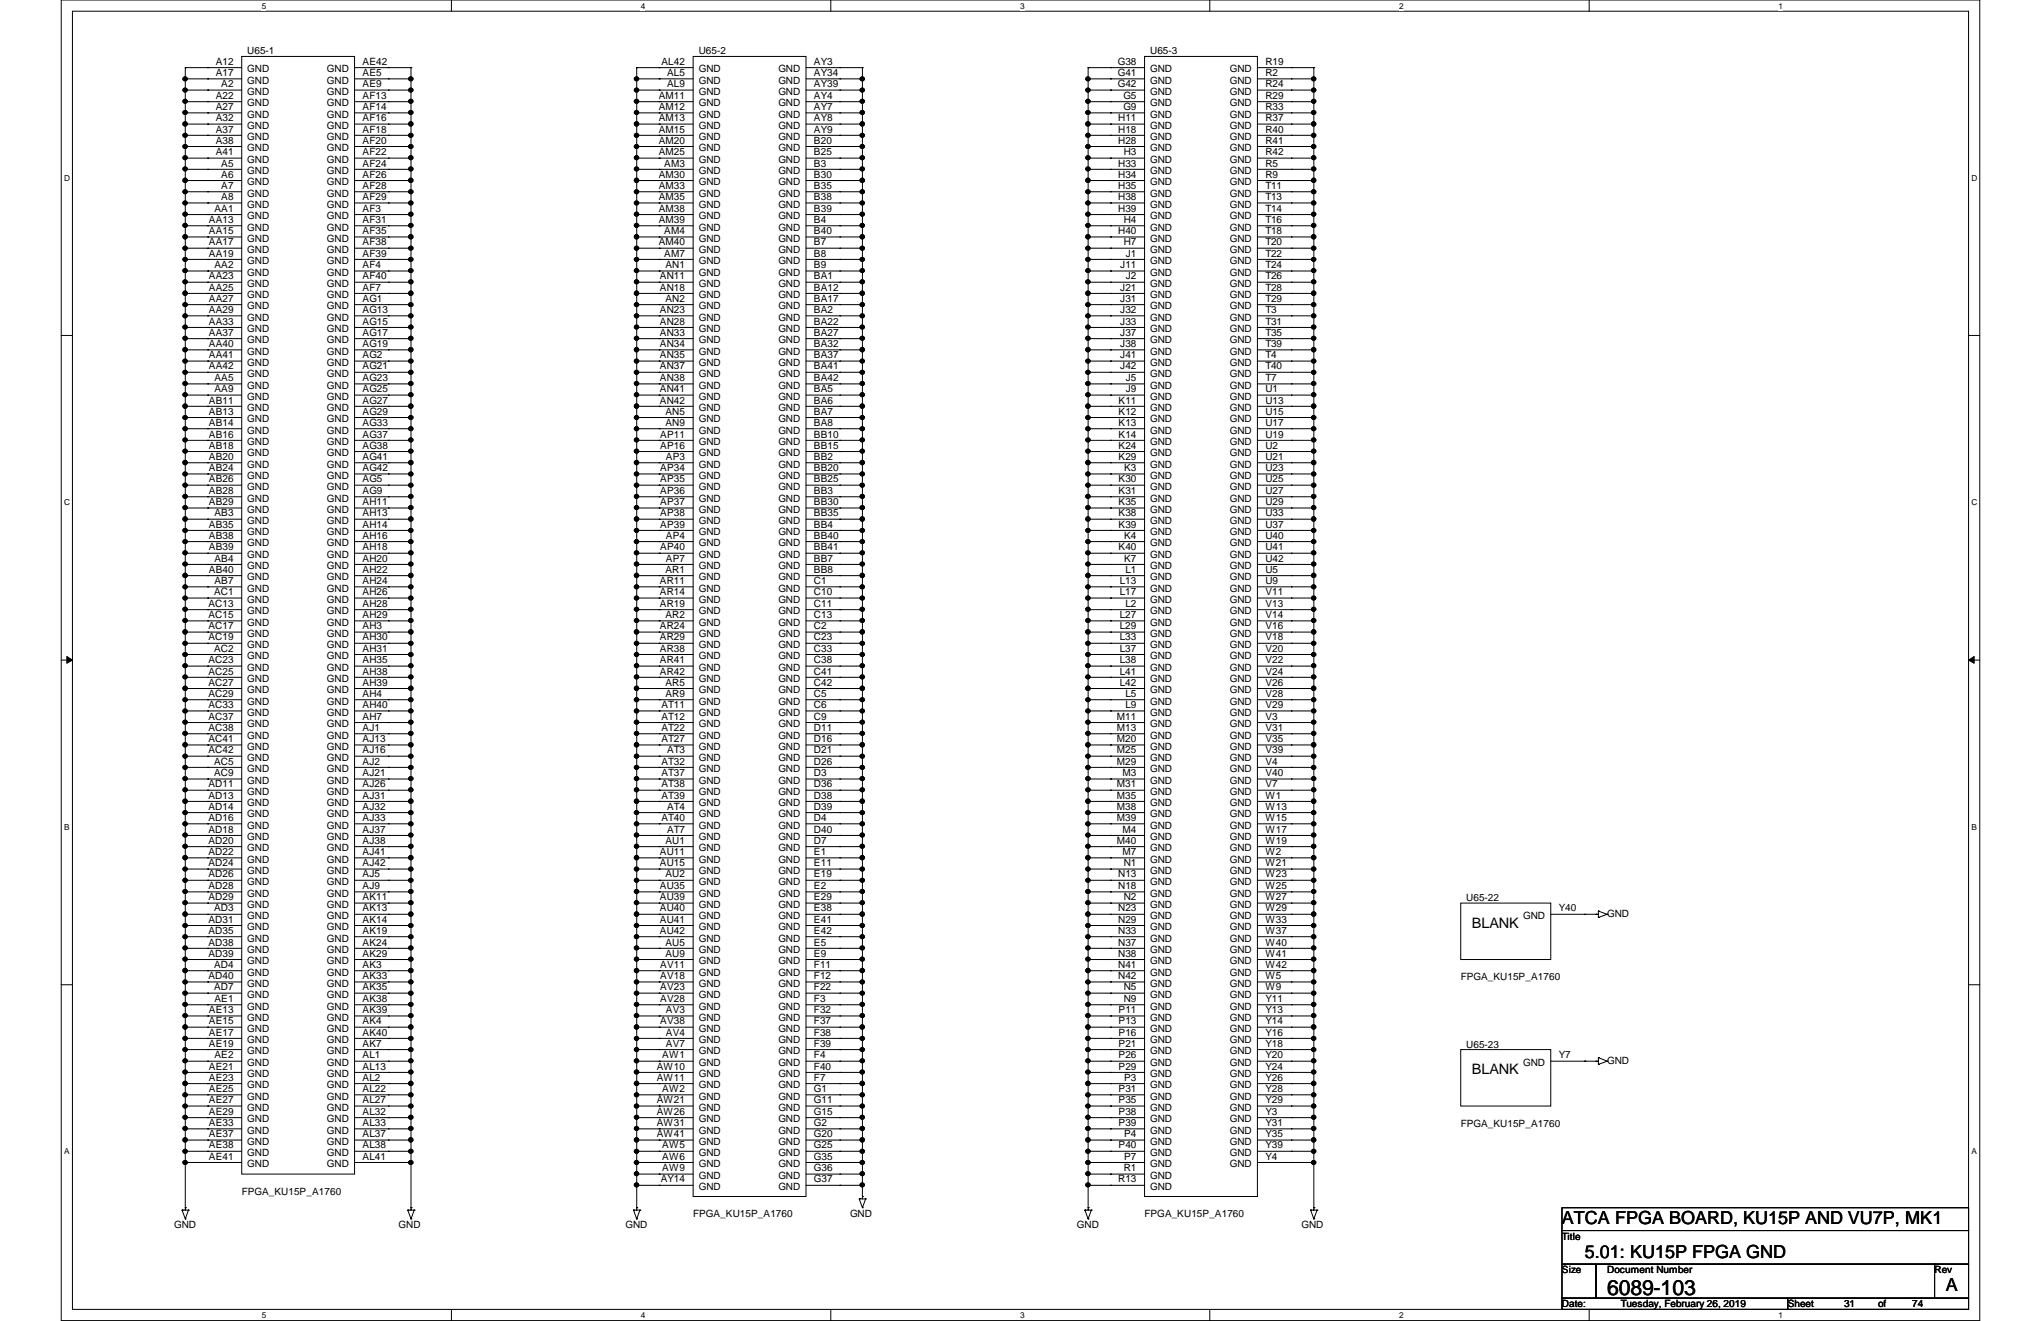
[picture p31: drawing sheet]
<svg xmlns="http://www.w3.org/2000/svg" width="432mm" height="279mm" viewBox="0 0 432 279" stroke-linecap="round" stroke-linejoin="round" font-family="sans-serif">
<defs><g id="words">
<text font-size="4.5" x="340" y="273.8">6089-103</text>
<g font-size="3.8">
<text x="330.5" y="258.8">ATCA FPGA BOARD, KU15P AND VU7P, MK1</text>
<text x="335.3" y="266">5.01: KU15P FPGA GND</text>
<text x="411.6" y="273.1">A</text>
</g>
<g font-size="3">
<text x="311.4" y="196.2">BLANK</text>
<text x="311.4" y="227.2">BLANK</text>
</g>
<g font-size="2.1">
<text x="52.3" y="11.5">U65-1</text>
<text x="147.8" y="11.5">U65-2</text>
<text x="243.3" y="11.5">U65-3</text>
<text x="45.6" y="13.7">A12</text>
<text x="45.6" y="16.1">A17</text>
<text x="52.3" y="15.3">GND</text>
<text x="52.3" y="17.7">GND</text>
<text x="69.2" y="15.3">GND</text>
<text x="69.2" y="17.7">GND</text>
<text x="76.7" y="13.7">AE42</text>
<text x="76.7" y="16.1">AE5</text>
<text x="140" y="13.7">AL42</text>
<text x="141.1" y="16.1">AL5</text>
<text x="147.8" y="17.7">GND</text>
<text x="147.8" y="15.3">GND</text>
<text x="164.7" y="15.3">GND</text>
<text x="164.7" y="17.7">GND</text>
<text x="172.2" y="13.7">AY3</text>
<text x="172.2" y="16.1">AY34</text>
<text x="236.5" y="13.7">G38</text>
<text x="236.5" y="16.1">G41</text>
<text x="243.3" y="15.3">GND</text>
<text x="243.3" y="17.7">GND</text>
<text x="260.2" y="15.3">GND</text>
<text x="260.2" y="17.7">GND</text>
<text x="267.7" y="13.7">R19</text>
<text x="267.7" y="16.1">R2</text>
<text x="45.6" y="20.9">A22</text>
<text x="45.6" y="23.3">A27</text>
<text x="46.8" y="18.5">A2</text>
<text x="52.3" y="20.1">GND</text>
<text x="52.3" y="22.5">GND</text>
<text x="69.2" y="20.1">GND</text>
<text x="69.2" y="22.5">GND</text>
<text x="76.7" y="18.5">AE9</text>
<text x="76.7" y="20.9">AF13</text>
<text x="76.7" y="23.3">AF14</text>
<text x="139.4" y="20.9">AM11</text>
<text x="139.4" y="23.3">AM12</text>
<text x="141.1" y="18.5">AL9</text>
<text x="147.8" y="20.1">GND</text>
<text x="147.8" y="22.5">GND</text>
<text x="164.7" y="20.1">GND</text>
<text x="164.7" y="22.5">GND</text>
<text x="172.2" y="23.3">AY7</text>
<text x="172.2" y="18.5">AY39</text>
<text x="172.2" y="20.9">AY4</text>
<text x="236.5" y="18.5">G42</text>
<text x="237.7" y="20.9">G5</text>
<text x="237.7" y="23.3">G9</text>
<text x="243.3" y="20.1">GND</text>
<text x="243.3" y="22.5">GND</text>
<text x="260.2" y="20.1">GND</text>
<text x="260.2" y="22.5">GND</text>
<text x="267.7" y="18.5">R24</text>
<text x="267.7" y="20.9">R29</text>
<text x="267.7" y="23.3">R33</text>
<text x="45.6" y="25.7">A32</text>
<text x="45.6" y="28">A37</text>
<text x="52.3" y="24.9">GND</text>
<text x="52.3" y="27.3">GND</text>
<text x="52.3" y="29.6">GND</text>
<text x="69.2" y="24.9">GND</text>
<text x="69.2" y="27.3">GND</text>
<text x="69.2" y="29.6">GND</text>
<text x="76.7" y="25.7">AF16</text>
<text x="76.7" y="28">AF18</text>
<text x="139.4" y="25.7">AM13</text>
<text x="139.4" y="28">AM15</text>
<text x="147.8" y="24.9">GND</text>
<text x="147.8" y="27.3">GND</text>
<text x="147.8" y="29.6">GND</text>
<text x="164.7" y="24.9">GND</text>
<text x="164.7" y="27.3">GND</text>
<text x="164.7" y="29.6">GND</text>
<text x="172.2" y="25.7">AY8</text>
<text x="172.2" y="28">AY9</text>
<text x="236.6" y="25.7">H11</text>
<text x="236.6" y="28">H18</text>
<text x="243.3" y="24.9">GND</text>
<text x="243.3" y="27.3">GND</text>
<text x="243.3" y="29.6">GND</text>
<text x="260.2" y="24.9">GND</text>
<text x="260.2" y="27.3">GND</text>
<text x="260.2" y="29.6">GND</text>
<text x="267.7" y="25.7">R37</text>
<text x="267.7" y="28">R40</text>
<text x="45.6" y="30.4">A38</text>
<text x="45.6" y="32.9">A41</text>
<text x="46.8" y="35.2">A5</text>
<text x="52.3" y="32">GND</text>
<text x="52.3" y="34.5">GND</text>
<text x="69.2" y="32">GND</text>
<text x="69.2" y="34.5">GND</text>
<text x="76.7" y="30.4">AF20</text>
<text x="76.7" y="32.9">AF22</text>
<text x="76.7" y="35.2">AF24</text>
<text x="139.4" y="30.4">AM20</text>
<text x="139.4" y="32.9">AM25</text>
<text x="140.5" y="35.2">AM3</text>
<text x="147.8" y="32">GND</text>
<text x="147.8" y="34.5">GND</text>
<text x="164.7" y="32">GND</text>
<text x="164.7" y="34.5">GND</text>
<text x="172.2" y="30.4">B20</text>
<text x="172.2" y="32.9">B25</text>
<text x="172.2" y="35.2">B3</text>
<text x="236.6" y="30.4">H28</text>
<text x="236.6" y="35.2">H33</text>
<text x="237.7" y="32.9">H3</text>
<text x="243.3" y="32">GND</text>
<text x="243.3" y="34.5">GND</text>
<text x="260.2" y="32">GND</text>
<text x="260.2" y="34.5">GND</text>
<text x="267.7" y="30.4">R41</text>
<text x="267.7" y="32.9">R42</text>
<text x="267.7" y="35.2">R5</text>
<text x="46.8" y="37.6">A6</text>
<text x="46.8" y="40">A7</text>
<text x="52.3" y="36.8">GND</text>
<text x="52.3" y="39.2">GND</text>
<text x="52.3" y="41.6">GND</text>
<text x="69.2" y="36.8">GND</text>
<text x="69.2" y="39.2">GND</text>
<text x="69.2" y="41.6">GND</text>
<text x="76.7" y="37.6">AF26</text>
<text x="76.7" y="40">AF28</text>
<text x="139.4" y="37.6">AM30</text>
<text x="139.4" y="40">AM33</text>
<text x="147.8" y="36.8">GND</text>
<text x="147.8" y="39.2">GND</text>
<text x="147.8" y="41.6">GND</text>
<text x="164.7" y="36.8">GND</text>
<text x="164.7" y="39.2">GND</text>
<text x="164.7" y="41.6">GND</text>
<text x="172.2" y="37.6">B30</text>
<text x="172.2" y="40">B35</text>
<text x="236.6" y="37.6">H34</text>
<text x="236.6" y="40">H35</text>
<text x="243.3" y="36.8">GND</text>
<text x="243.3" y="39.2">GND</text>
<text x="243.3" y="41.6">GND</text>
<text x="260.2" y="36.8">GND</text>
<text x="260.2" y="39.2">GND</text>
<text x="260.2" y="41.6">GND</text>
<text x="267.7" y="37.6">R9</text>
<text x="267.7" y="40">T11</text>
<text x="44.2" y="47.2">AA13</text>
<text x="45.4" y="44.8">AA1</text>
<text x="46.8" y="42.3">A8</text>
<text x="52.3" y="43.9">GND</text>
<text x="52.3" y="46.4">GND</text>
<text x="69.2" y="43.9">GND</text>
<text x="69.2" y="46.4">GND</text>
<text x="76.7" y="42.3">AF29</text>
<text x="76.7" y="44.8">AF3</text>
<text x="76.7" y="47.2">AF31</text>
<text x="139.4" y="42.3">AM35</text>
<text x="139.4" y="44.8">AM38</text>
<text x="139.4" y="47.2">AM39</text>
<text x="147.8" y="43.9">GND</text>
<text x="147.8" y="46.4">GND</text>
<text x="164.7" y="43.9">GND</text>
<text x="164.7" y="46.4">GND</text>
<text x="172.2" y="42.3">B38</text>
<text x="172.2" y="44.8">B39</text>
<text x="172.2" y="47.2">B4</text>
<text x="236.6" y="42.3">H38</text>
<text x="236.6" y="44.8">H39</text>
<text x="237.7" y="47.2">H4</text>
<text x="243.3" y="43.9">GND</text>
<text x="243.3" y="46.4">GND</text>
<text x="260.2" y="43.9">GND</text>
<text x="260.2" y="46.4">GND</text>
<text x="267.7" y="47.2">T16</text>
<text x="267.7" y="42.3">T13</text>
<text x="267.7" y="44.8">T14</text>
<text x="44.2" y="49.5">AA15</text>
<text x="44.2" y="51.9">AA17</text>
<text x="52.3" y="48.8">GND</text>
<text x="52.3" y="51.1">GND</text>
<text x="52.3" y="53.5">GND</text>
<text x="69.2" y="48.8">GND</text>
<text x="69.2" y="51.1">GND</text>
<text x="69.2" y="53.5">GND</text>
<text x="76.7" y="49.5">AF35</text>
<text x="76.7" y="51.9">AF38</text>
<text x="139.4" y="51.9">AM40</text>
<text x="140.5" y="49.5">AM4</text>
<text x="147.8" y="48.8">GND</text>
<text x="147.8" y="51.1">GND</text>
<text x="147.8" y="53.5">GND</text>
<text x="164.7" y="48.8">GND</text>
<text x="164.7" y="51.1">GND</text>
<text x="164.7" y="53.5">GND</text>
<text x="172.2" y="49.5">B40</text>
<text x="172.2" y="51.9">B7</text>
<text x="236.6" y="49.5">H40</text>
<text x="237.7" y="51.9">H7</text>
<text x="243.3" y="48.8">GND</text>
<text x="243.3" y="51.1">GND</text>
<text x="243.3" y="53.5">GND</text>
<text x="260.2" y="48.8">GND</text>
<text x="260.2" y="51.1">GND</text>
<text x="260.2" y="53.5">GND</text>
<text x="267.7" y="49.5">T18</text>
<text x="267.7" y="51.9">T20</text>
<text x="44.2" y="54.3">AA19</text>
<text x="44.2" y="59.1">AA23</text>
<text x="45.4" y="56.7">AA2</text>
<text x="52.3" y="55.9">GND</text>
<text x="52.3" y="58.3">GND</text>
<text x="69.2" y="55.9">GND</text>
<text x="69.2" y="58.3">GND</text>
<text x="76.7" y="54.3">AF39</text>
<text x="76.7" y="56.7">AF4</text>
<text x="76.7" y="59.1">AF40</text>
<text x="139.6" y="59.1">AN11</text>
<text x="140.5" y="54.3">AM7</text>
<text x="140.8" y="56.7">AN1</text>
<text x="147.8" y="55.9">GND</text>
<text x="147.8" y="58.3">GND</text>
<text x="164.7" y="55.9">GND</text>
<text x="164.7" y="58.3">GND</text>
<text x="172.2" y="54.3">B8</text>
<text x="172.2" y="56.7">B9</text>
<text x="172.2" y="59.1">BA1</text>
<text x="237" y="56.7">J11</text>
<text x="238.2" y="54.3">J1</text>
<text x="238.2" y="59.1">J2</text>
<text x="243.3" y="55.9">GND</text>
<text x="243.3" y="58.3">GND</text>
<text x="260.2" y="55.9">GND</text>
<text x="260.2" y="58.3">GND</text>
<text x="267.7" y="54.3">T22</text>
<text x="267.7" y="56.7">T24</text>
<text x="267.7" y="59.1">T26</text>
<text x="44.2" y="61.5">AA25</text>
<text x="44.2" y="63.8">AA27</text>
<text x="52.3" y="60.7">GND</text>
<text x="52.3" y="63.1">GND</text>
<text x="52.3" y="65.4">GND</text>
<text x="69.2" y="60.7">GND</text>
<text x="69.2" y="63.1">GND</text>
<text x="69.2" y="65.4">GND</text>
<text x="76.7" y="61.5">AF7</text>
<text x="76.7" y="63.8">AG1</text>
<text x="139.6" y="61.5">AN18</text>
<text x="140.8" y="63.8">AN2</text>
<text x="147.8" y="63.1">GND</text>
<text x="147.8" y="65.4">GND</text>
<text x="147.8" y="60.7">GND</text>
<text x="164.7" y="60.7">GND</text>
<text x="164.7" y="63.1">GND</text>
<text x="164.7" y="65.4">GND</text>
<text x="172.2" y="61.5">BA12</text>
<text x="172.2" y="63.8">BA17</text>
<text x="237" y="61.5">J21</text>
<text x="237" y="63.8">J31</text>
<text x="243.3" y="60.7">GND</text>
<text x="243.3" y="63.1">GND</text>
<text x="243.3" y="65.4">GND</text>
<text x="260.2" y="60.7">GND</text>
<text x="260.2" y="63.1">GND</text>
<text x="260.2" y="65.4">GND</text>
<text x="267.7" y="61.5">T28</text>
<text x="267.7" y="63.8">T29</text>
<text x="44.2" y="66.2">AA29</text>
<text x="44.2" y="68.7">AA33</text>
<text x="44.2" y="71">AA37</text>
<text x="52.3" y="67.8">GND</text>
<text x="52.3" y="70.3">GND</text>
<text x="69.2" y="67.8">GND</text>
<text x="69.2" y="70.3">GND</text>
<text x="76.7" y="66.2">AG13</text>
<text x="76.7" y="68.7">AG15</text>
<text x="76.7" y="71">AG17</text>
<text x="139.6" y="66.2">AN23</text>
<text x="139.6" y="68.7">AN28</text>
<text x="139.6" y="71">AN33</text>
<text x="147.8" y="67.8">GND</text>
<text x="147.8" y="70.3">GND</text>
<text x="164.7" y="67.8">GND</text>
<text x="164.7" y="70.3">GND</text>
<text x="172.2" y="66.2">BA2</text>
<text x="172.2" y="68.7">BA22</text>
<text x="172.2" y="71">BA27</text>
<text x="237" y="66.2">J32</text>
<text x="237" y="68.7">J33</text>
<text x="237" y="71">J37</text>
<text x="243.3" y="67.8">GND</text>
<text x="243.3" y="70.3">GND</text>
<text x="260.2" y="67.8">GND</text>
<text x="260.2" y="70.3">GND</text>
<text x="267.7" y="66.2">T3</text>
<text x="267.7" y="68.7">T31</text>
<text x="267.7" y="71">T35</text>
<text x="44.2" y="73.4">AA40</text>
<text x="44.2" y="75.8">AA41</text>
<text x="52.3" y="72.6">GND</text>
<text x="52.3" y="75">GND</text>
<text x="52.3" y="77.4">GND</text>
<text x="69.2" y="72.6">GND</text>
<text x="69.2" y="75">GND</text>
<text x="69.2" y="77.4">GND</text>
<text x="76.7" y="73.4">AG19</text>
<text x="76.7" y="75.8">AG2</text>
<text x="139.6" y="73.4">AN34</text>
<text x="139.6" y="75.8">AN35</text>
<text x="147.8" y="72.6">GND</text>
<text x="147.8" y="75">GND</text>
<text x="147.8" y="77.4">GND</text>
<text x="164.7" y="72.6">GND</text>
<text x="164.7" y="75">GND</text>
<text x="164.7" y="77.4">GND</text>
<text x="172.2" y="73.4">BA32</text>
<text x="172.2" y="75.8">BA37</text>
<text x="237" y="73.4">J38</text>
<text x="237" y="75.8">J41</text>
<text x="243.3" y="72.6">GND</text>
<text x="243.3" y="75">GND</text>
<text x="243.3" y="77.4">GND</text>
<text x="260.2" y="72.6">GND</text>
<text x="260.2" y="75">GND</text>
<text x="260.2" y="77.4">GND</text>
<text x="267.7" y="73.4">T39</text>
<text x="267.7" y="75.8">T4</text>
<text x="44.2" y="78.1">AA42</text>
<text x="45.4" y="80.6">AA5</text>
<text x="45.4" y="83">AA9</text>
<text x="52.3" y="79.8">GND</text>
<text x="52.3" y="82.2">GND</text>
<text x="69.2" y="79.8">GND</text>
<text x="69.2" y="82.2">GND</text>
<text x="76.7" y="78.1">AG21</text>
<text x="76.7" y="80.6">AG23</text>
<text x="76.7" y="83">AG25</text>
<text x="139.6" y="78.1">AN37</text>
<text x="139.6" y="80.6">AN38</text>
<text x="139.6" y="83">AN41</text>
<text x="147.8" y="79.8">GND</text>
<text x="147.8" y="82.2">GND</text>
<text x="164.7" y="79.8">GND</text>
<text x="164.7" y="82.2">GND</text>
<text x="172.2" y="78.1">BA41</text>
<text x="172.2" y="80.6">BA42</text>
<text x="172.2" y="83">BA5</text>
<text x="237" y="78.1">J42</text>
<text x="238.2" y="80.6">J5</text>
<text x="238.2" y="83">J9</text>
<text x="243.3" y="79.8">GND</text>
<text x="243.3" y="82.2">GND</text>
<text x="260.2" y="79.8">GND</text>
<text x="260.2" y="82.2">GND</text>
<text x="267.7" y="78.1">T40</text>
<text x="267.7" y="80.6">T7</text>
<text x="267.7" y="83">U1</text>
<text x="44.2" y="85.3">AB11</text>
<text x="44.2" y="87.7">AB13</text>
<text x="52.3" y="84.6">GND</text>
<text x="52.3" y="87">GND</text>
<text x="52.3" y="89.3">GND</text>
<text x="69.2" y="84.6">GND</text>
<text x="69.2" y="87">GND</text>
<text x="69.2" y="89.3">GND</text>
<text x="76.7" y="85.3">AG27</text>
<text x="76.7" y="87.7">AG29</text>
<text x="139.6" y="85.3">AN42</text>
<text x="140.8" y="87.7">AN5</text>
<text x="147.8" y="84.6">GND</text>
<text x="147.8" y="87">GND</text>
<text x="147.8" y="89.3">GND</text>
<text x="164.7" y="87">GND</text>
<text x="164.7" y="89.3">GND</text>
<text x="164.7" y="84.6">GND</text>
<text x="172.2" y="85.3">BA6</text>
<text x="172.2" y="87.7">BA7</text>
<text x="236.6" y="85.3">K11</text>
<text x="236.6" y="87.7">K12</text>
<text x="243.3" y="84.6">GND</text>
<text x="243.3" y="87">GND</text>
<text x="243.3" y="89.3">GND</text>
<text x="260.2" y="84.6">GND</text>
<text x="260.2" y="87">GND</text>
<text x="260.2" y="89.3">GND</text>
<text x="267.7" y="85.3">U13</text>
<text x="267.7" y="87.7">U15</text>
<text x="44.2" y="90.1">AB14</text>
<text x="44.2" y="92.5">AB16</text>
<text x="44.2" y="94.9">AB18</text>
<text x="52.3" y="91.7">GND</text>
<text x="52.3" y="94.1">GND</text>
<text x="69.2" y="91.7">GND</text>
<text x="69.2" y="94.1">GND</text>
<text x="76.7" y="90.1">AG33</text>
<text x="76.7" y="92.5">AG37</text>
<text x="76.7" y="94.9">AG38</text>
<text x="139.7" y="92.5">AP11</text>
<text x="139.7" y="94.9">AP16</text>
<text x="140.8" y="90.1">AN9</text>
<text x="147.8" y="91.7">GND</text>
<text x="147.8" y="94.1">GND</text>
<text x="164.7" y="91.7">GND</text>
<text x="164.7" y="94.1">GND</text>
<text x="172.2" y="90.1">BA8</text>
<text x="172.2" y="92.5">BB10</text>
<text x="172.2" y="94.9">BB15</text>
<text x="236.6" y="90.1">K13</text>
<text x="236.6" y="92.5">K14</text>
<text x="236.6" y="94.9">K24</text>
<text x="243.3" y="91.7">GND</text>
<text x="243.3" y="94.1">GND</text>
<text x="260.2" y="91.7">GND</text>
<text x="260.2" y="94.1">GND</text>
<text x="267.7" y="90.1">U17</text>
<text x="267.7" y="92.5">U19</text>
<text x="267.7" y="94.9">U2</text>
<text x="44.2" y="97.3">AB20</text>
<text x="44.2" y="99.7">AB24</text>
<text x="52.3" y="96.5">GND</text>
<text x="52.3" y="98.9">GND</text>
<text x="52.3" y="101.3">GND</text>
<text x="69.2" y="96.5">GND</text>
<text x="69.2" y="98.9">GND</text>
<text x="69.2" y="101.3">GND</text>
<text x="76.7" y="97.3">AG41</text>
<text x="76.7" y="99.7">AG42</text>
<text x="139.7" y="99.7">AP34</text>
<text x="140.9" y="97.3">AP3</text>
<text x="147.8" y="96.5">GND</text>
<text x="147.8" y="98.9">GND</text>
<text x="147.8" y="101.3">GND</text>
<text x="164.7" y="96.5">GND</text>
<text x="164.7" y="98.9">GND</text>
<text x="164.7" y="101.3">GND</text>
<text x="172.2" y="97.3">BB2</text>
<text x="172.2" y="99.7">BB20</text>
<text x="236.6" y="97.3">K29</text>
<text x="237.8" y="99.7">K3</text>
<text x="243.3" y="96.5">GND</text>
<text x="243.3" y="98.9">GND</text>
<text x="243.3" y="101.3">GND</text>
<text x="260.2" y="96.5">GND</text>
<text x="260.2" y="98.9">GND</text>
<text x="260.2" y="101.3">GND</text>
<text x="267.7" y="97.3">U21</text>
<text x="267.7" y="99.7">U23</text>
<text x="44.2" y="102">AB26</text>
<text x="44.2" y="104.5">AB28</text>
<text x="44.2" y="106.8">AB29</text>
<text x="52.3" y="103.6">GND</text>
<text x="52.3" y="106.1">GND</text>
<text x="69.2" y="103.6">GND</text>
<text x="69.2" y="106.1">GND</text>
<text x="76.7" y="102">AG5</text>
<text x="76.7" y="104.5">AG9</text>
<text x="76.7" y="106.8">AH11</text>
<text x="139.7" y="102">AP35</text>
<text x="139.7" y="104.5">AP36</text>
<text x="139.7" y="106.8">AP37</text>
<text x="147.8" y="103.6">GND</text>
<text x="147.8" y="106.1">GND</text>
<text x="164.7" y="103.6">GND</text>
<text x="164.7" y="106.1">GND</text>
<text x="172.2" y="102">BB25</text>
<text x="172.2" y="104.5">BB3</text>
<text x="172.2" y="106.8">BB30</text>
<text x="236.6" y="102">K30</text>
<text x="236.6" y="104.5">K31</text>
<text x="236.6" y="106.8">K35</text>
<text x="243.3" y="103.6">GND</text>
<text x="243.3" y="106.1">GND</text>
<text x="260.2" y="103.6">GND</text>
<text x="260.2" y="106.1">GND</text>
<text x="267.7" y="102">U25</text>
<text x="267.7" y="104.5">U27</text>
<text x="267.7" y="106.8">U29</text>
<text x="44.2" y="111.6">AB35</text>
<text x="44.2" y="114">AB38</text>
<text x="45.4" y="109.2">AB3</text>
<text x="52.3" y="108.5">GND</text>
<text x="52.3" y="110.8">GND</text>
<text x="52.3" y="113.2">GND</text>
<text x="69.2" y="108.5">GND</text>
<text x="69.2" y="110.8">GND</text>
<text x="69.2" y="113.2">GND</text>
<text x="76.7" y="109.2">AH13</text>
<text x="76.7" y="111.6">AH14</text>
<text x="76.7" y="114">AH16</text>
<text x="139.7" y="109.2">AP38</text>
<text x="139.7" y="111.6">AP39</text>
<text x="140.9" y="114">AP4</text>
<text x="147.8" y="108.5">GND</text>
<text x="147.8" y="110.8">GND</text>
<text x="147.8" y="113.2">GND</text>
<text x="164.7" y="108.5">GND</text>
<text x="164.7" y="110.8">GND</text>
<text x="164.7" y="113.2">GND</text>
<text x="172.2" y="109.2">BB35</text>
<text x="172.2" y="111.6">BB4</text>
<text x="172.2" y="114">BB40</text>
<text x="236.6" y="109.2">K38</text>
<text x="236.6" y="111.6">K39</text>
<text x="237.8" y="114">K4</text>
<text x="243.3" y="110.8">GND</text>
<text x="243.3" y="113.2">GND</text>
<text x="243.3" y="108.5">GND</text>
<text x="260.2" y="110.8">GND</text>
<text x="260.2" y="113.2">GND</text>
<text x="260.2" y="108.5">GND</text>
<text x="267.7" y="109.2">U33</text>
<text x="267.7" y="111.6">U37</text>
<text x="267.7" y="114">U40</text>
<text x="44.2" y="116.4">AB39</text>
<text x="45.4" y="118.8">AB4</text>
<text x="52.3" y="115.6">GND</text>
<text x="52.3" y="118">GND</text>
<text x="69.2" y="115.6">GND</text>
<text x="69.2" y="118">GND</text>
<text x="76.7" y="116.4">AH18</text>
<text x="76.7" y="118.8">AH20</text>
<text x="139.7" y="116.4">AP40</text>
<text x="140.9" y="118.8">AP7</text>
<text x="147.8" y="115.6">GND</text>
<text x="147.8" y="118">GND</text>
<text x="164.7" y="115.6">GND</text>
<text x="164.7" y="118">GND</text>
<text x="172.2" y="116.4">BB41</text>
<text x="172.2" y="118.8">BB7</text>
<text x="236.6" y="116.4">K40</text>
<text x="237.8" y="118.8">K7</text>
<text x="243.3" y="115.6">GND</text>
<text x="243.3" y="118">GND</text>
<text x="260.2" y="115.6">GND</text>
<text x="260.2" y="118">GND</text>
<text x="267.7" y="116.4">U41</text>
<text x="267.7" y="118.8">U42</text>
<text x="44.2" y="121.2">AB40</text>
<text x="45.3" y="125.9">AC1</text>
<text x="45.4" y="123.5">AB7</text>
<text x="52.3" y="120.4">GND</text>
<text x="52.3" y="122.8">GND</text>
<text x="52.3" y="125.1">GND</text>
<text x="69.2" y="120.4">GND</text>
<text x="69.2" y="122.8">GND</text>
<text x="69.2" y="125.1">GND</text>
<text x="76.7" y="121.2">AH22</text>
<text x="76.7" y="123.5">AH24</text>
<text x="76.7" y="125.9">AH26</text>
<text x="139.6" y="123.5">AR11</text>
<text x="139.6" y="125.9">AR14</text>
<text x="140.8" y="121.2">AR1</text>
<text x="147.8" y="120.4">GND</text>
<text x="147.8" y="122.8">GND</text>
<text x="147.8" y="125.1">GND</text>
<text x="164.7" y="120.4">GND</text>
<text x="164.7" y="122.8">GND</text>
<text x="164.7" y="125.1">GND</text>
<text x="172.2" y="121.2">BB8</text>
<text x="172.2" y="123.5">C1</text>
<text x="172.2" y="125.9">C10</text>
<text x="236.9" y="123.5">L13</text>
<text x="236.9" y="125.9">L17</text>
<text x="238.1" y="121.2">L1</text>
<text x="243.3" y="120.4">GND</text>
<text x="243.3" y="122.8">GND</text>
<text x="243.3" y="125.1">GND</text>
<text x="260.2" y="120.4">GND</text>
<text x="260.2" y="122.8">GND</text>
<text x="260.2" y="125.1">GND</text>
<text x="267.7" y="121.2">U5</text>
<text x="267.7" y="123.5">U9</text>
<text x="267.7" y="125.9">V11</text>
<text x="44.1" y="128.4">AC13</text>
<text x="44.1" y="130.7">AC15</text>
<text x="52.3" y="127.5">GND</text>
<text x="52.3" y="130">GND</text>
<text x="69.2" y="127.5">GND</text>
<text x="69.2" y="130">GND</text>
<text x="76.7" y="128.4">AH28</text>
<text x="76.7" y="130.7">AH29</text>
<text x="139.6" y="128.4">AR19</text>
<text x="140.8" y="130.7">AR2</text>
<text x="147.8" y="127.5">GND</text>
<text x="147.8" y="130">GND</text>
<text x="164.7" y="127.5">GND</text>
<text x="164.7" y="130">GND</text>
<text x="172.2" y="128.4">C11</text>
<text x="172.2" y="130.7">C13</text>
<text x="236.9" y="130.7">L27</text>
<text x="238.1" y="128.4">L2</text>
<text x="243.3" y="127.5">GND</text>
<text x="243.3" y="130">GND</text>
<text x="260.2" y="127.5">GND</text>
<text x="260.2" y="130">GND</text>
<text x="267.7" y="128.4">V13</text>
<text x="267.7" y="130.7">V14</text>
<text x="44.1" y="133.1">AC17</text>
<text x="44.1" y="135.5">AC19</text>
<text x="45.3" y="137.8">AC2</text>
<text x="52.3" y="132.3">GND</text>
<text x="52.3" y="134.7">GND</text>
<text x="52.3" y="137.1">GND</text>
<text x="69.2" y="132.3">GND</text>
<text x="69.2" y="134.7">GND</text>
<text x="69.2" y="137.1">GND</text>
<text x="76.7" y="133.1">AH3</text>
<text x="76.7" y="135.5">AH30</text>
<text x="76.7" y="137.8">AH31</text>
<text x="139.6" y="133.1">AR24</text>
<text x="139.6" y="135.5">AR29</text>
<text x="139.6" y="137.8">AR38</text>
<text x="147.8" y="132.3">GND</text>
<text x="147.8" y="134.7">GND</text>
<text x="147.8" y="137.1">GND</text>
<text x="164.7" y="132.3">GND</text>
<text x="164.7" y="134.7">GND</text>
<text x="164.7" y="137.1">GND</text>
<text x="172.2" y="133.1">C2</text>
<text x="172.2" y="135.5">C23</text>
<text x="172.2" y="137.8">C33</text>
<text x="236.9" y="133.1">L29</text>
<text x="236.9" y="135.5">L33</text>
<text x="236.9" y="137.8">L37</text>
<text x="243.3" y="132.3">GND</text>
<text x="243.3" y="134.7">GND</text>
<text x="243.3" y="137.1">GND</text>
<text x="260.2" y="134.7">GND</text>
<text x="260.2" y="137.1">GND</text>
<text x="260.2" y="132.3">GND</text>
<text x="267.7" y="133.1">V16</text>
<text x="267.7" y="135.5">V18</text>
<text x="267.7" y="137.8">V20</text>
<text x="44.1" y="140.3">AC23</text>
<text x="44.1" y="142.7">AC25</text>
<text x="52.3" y="139.4">GND</text>
<text x="52.3" y="141.9">GND</text>
<text x="69.2" y="139.4">GND</text>
<text x="69.2" y="141.9">GND</text>
<text x="76.7" y="140.3">AH35</text>
<text x="76.7" y="142.7">AH38</text>
<text x="139.6" y="140.3">AR41</text>
<text x="139.6" y="142.7">AR42</text>
<text x="147.8" y="139.4">GND</text>
<text x="147.8" y="141.9">GND</text>
<text x="164.7" y="139.4">GND</text>
<text x="164.7" y="141.9">GND</text>
<text x="172.2" y="140.3">C38</text>
<text x="172.2" y="142.7">C41</text>
<text x="236.9" y="140.3">L38</text>
<text x="236.9" y="142.7">L41</text>
<text x="243.3" y="139.4">GND</text>
<text x="243.3" y="141.9">GND</text>
<text x="260.2" y="139.4">GND</text>
<text x="260.2" y="141.9">GND</text>
<text x="267.7" y="140.3">V22</text>
<text x="267.7" y="142.7">V24</text>
<text x="44.1" y="145">AC27</text>
<text x="44.1" y="147.4">AC29</text>
<text x="44.1" y="149.8">AC33</text>
<text x="52.3" y="144.3">GND</text>
<text x="52.3" y="146.6">GND</text>
<text x="52.3" y="149">GND</text>
<text x="69.2" y="144.3">GND</text>
<text x="69.2" y="146.6">GND</text>
<text x="69.2" y="149">GND</text>
<text x="76.7" y="145">AH39</text>
<text x="76.7" y="147.4">AH4</text>
<text x="76.7" y="149.8">AH40</text>
<text x="140" y="149.8">AT11</text>
<text x="140.8" y="145">AR5</text>
<text x="140.8" y="147.4">AR9</text>
<text x="147.8" y="144.3">GND</text>
<text x="147.8" y="146.6">GND</text>
<text x="147.8" y="149">GND</text>
<text x="164.7" y="144.3">GND</text>
<text x="164.7" y="146.6">GND</text>
<text x="164.7" y="149">GND</text>
<text x="172.2" y="145">C42</text>
<text x="172.2" y="147.4">C5</text>
<text x="172.2" y="149.8">C6</text>
<text x="236.9" y="145">L42</text>
<text x="238.1" y="147.4">L5</text>
<text x="238.1" y="149.8">L9</text>
<text x="243.3" y="144.3">GND</text>
<text x="243.3" y="146.6">GND</text>
<text x="243.3" y="149">GND</text>
<text x="260.2" y="144.3">GND</text>
<text x="260.2" y="146.6">GND</text>
<text x="260.2" y="149">GND</text>
<text x="267.7" y="145">V26</text>
<text x="267.7" y="147.4">V28</text>
<text x="267.7" y="149.8">V29</text>
<text x="44.1" y="152.2">AC37</text>
<text x="44.1" y="154.6">AC38</text>
<text x="52.3" y="151.4">GND</text>
<text x="52.3" y="153.8">GND</text>
<text x="69.2" y="151.4">GND</text>
<text x="69.2" y="153.8">GND</text>
<text x="76.7" y="152.2">AH7</text>
<text x="76.7" y="154.6">AJ1</text>
<text x="140" y="152.2">AT12</text>
<text x="140" y="154.6">AT22</text>
<text x="147.8" y="151.4">GND</text>
<text x="147.8" y="153.8">GND</text>
<text x="164.7" y="151.4">GND</text>
<text x="164.7" y="153.8">GND</text>
<text x="172.2" y="152.2">C9</text>
<text x="172.2" y="154.6">D11</text>
<text x="236.3" y="152.2">M11</text>
<text x="236.3" y="154.6">M13</text>
<text x="243.3" y="151.4">GND</text>
<text x="243.3" y="153.8">GND</text>
<text x="260.2" y="151.4">GND</text>
<text x="260.2" y="153.8">GND</text>
<text x="267.7" y="152.2">V3</text>
<text x="267.7" y="154.6">V31</text>
<text x="44.1" y="157">AC41</text>
<text x="44.1" y="159.3">AC42</text>
<text x="45.3" y="161.7">AC5</text>
<text x="52.3" y="156.2">GND</text>
<text x="52.3" y="158.6">GND</text>
<text x="52.3" y="161">GND</text>
<text x="69.2" y="156.2">GND</text>
<text x="69.2" y="158.6">GND</text>
<text x="69.2" y="161">GND</text>
<text x="76.7" y="157">AJ13</text>
<text x="76.7" y="159.3">AJ16</text>
<text x="76.7" y="161.7">AJ2</text>
<text x="140" y="157">AT27</text>
<text x="140" y="161.7">AT32</text>
<text x="141.1" y="159.3">AT3</text>
<text x="147.8" y="156.2">GND</text>
<text x="147.8" y="158.6">GND</text>
<text x="147.8" y="161">GND</text>
<text x="164.7" y="156.2">GND</text>
<text x="164.7" y="158.6">GND</text>
<text x="164.7" y="161">GND</text>
<text x="172.2" y="157">D16</text>
<text x="172.2" y="159.3">D21</text>
<text x="172.2" y="161.7">D26</text>
<text x="236.3" y="157">M20</text>
<text x="236.3" y="159.3">M25</text>
<text x="236.3" y="161.7">M29</text>
<text x="243.3" y="156.2">GND</text>
<text x="243.3" y="158.6">GND</text>
<text x="243.3" y="161">GND</text>
<text x="260.2" y="156.2">GND</text>
<text x="260.2" y="158.6">GND</text>
<text x="260.2" y="161">GND</text>
<text x="267.7" y="157">V35</text>
<text x="267.7" y="159.3">V39</text>
<text x="267.7" y="161.7">V4</text>
<text x="44.1" y="166.5">AD11</text>
<text x="45.3" y="164.2">AC9</text>
<text x="52.3" y="163.3">GND</text>
<text x="52.3" y="165.8">GND</text>
<text x="69.2" y="163.3">GND</text>
<text x="69.2" y="165.8">GND</text>
<text x="76.7" y="164.2">AJ21</text>
<text x="76.7" y="166.5">AJ26</text>
<text x="140" y="164.2">AT37</text>
<text x="140" y="166.5">AT38</text>
<text x="147.8" y="163.3">GND</text>
<text x="147.8" y="165.8">GND</text>
<text x="164.7" y="163.3">GND</text>
<text x="164.7" y="165.8">GND</text>
<text x="172.2" y="164.2">D3</text>
<text x="172.2" y="166.5">D36</text>
<text x="236.3" y="166.5">M31</text>
<text x="237.5" y="164.2">M3</text>
<text x="243.3" y="163.3">GND</text>
<text x="243.3" y="165.8">GND</text>
<text x="260.2" y="163.3">GND</text>
<text x="260.2" y="165.8">GND</text>
<text x="267.7" y="164.2">V40</text>
<text x="267.7" y="166.5">V7</text>
<text x="44.1" y="168.9">AD13</text>
<text x="44.1" y="171.3">AD14</text>
<text x="44.1" y="173.7">AD16</text>
<text x="52.3" y="168.1">GND</text>
<text x="52.3" y="170.5">GND</text>
<text x="52.3" y="172.9">GND</text>
<text x="69.2" y="168.1">GND</text>
<text x="69.2" y="170.5">GND</text>
<text x="69.2" y="172.9">GND</text>
<text x="76.7" y="168.9">AJ31</text>
<text x="76.7" y="171.3">AJ32</text>
<text x="76.7" y="173.7">AJ33</text>
<text x="140" y="168.9">AT39</text>
<text x="140" y="173.7">AT40</text>
<text x="141.1" y="171.3">AT4</text>
<text x="147.8" y="168.1">GND</text>
<text x="147.8" y="170.5">GND</text>
<text x="147.8" y="172.9">GND</text>
<text x="164.7" y="168.1">GND</text>
<text x="164.7" y="170.5">GND</text>
<text x="164.7" y="172.9">GND</text>
<text x="172.2" y="168.9">D38</text>
<text x="172.2" y="171.3">D39</text>
<text x="172.2" y="173.7">D4</text>
<text x="236.3" y="168.9">M35</text>
<text x="236.3" y="171.3">M38</text>
<text x="236.3" y="173.7">M39</text>
<text x="243.3" y="168.1">GND</text>
<text x="243.3" y="170.5">GND</text>
<text x="243.3" y="172.9">GND</text>
<text x="260.2" y="168.1">GND</text>
<text x="260.2" y="170.5">GND</text>
<text x="260.2" y="172.9">GND</text>
<text x="267.7" y="168.9">W1</text>
<text x="267.7" y="171.3">W13</text>
<text x="267.7" y="173.7">W15</text>
<text x="44.1" y="176.1">AD18</text>
<text x="44.1" y="178.5">AD20</text>
<text x="52.3" y="175.3">GND</text>
<text x="52.3" y="177.7">GND</text>
<text x="69.2" y="175.3">GND</text>
<text x="69.2" y="177.7">GND</text>
<text x="76.7" y="176.1">AJ37</text>
<text x="76.7" y="178.5">AJ38</text>
<text x="140.8" y="178.5">AU1</text>
<text x="141.1" y="176.1">AT7</text>
<text x="147.8" y="175.3">GND</text>
<text x="147.8" y="177.7">GND</text>
<text x="164.7" y="175.3">GND</text>
<text x="164.7" y="177.7">GND</text>
<text x="172.2" y="176.1">D40</text>
<text x="172.2" y="178.5">D7</text>
<text x="236.3" y="178.5">M40</text>
<text x="237.5" y="176.1">M4</text>
<text x="243.3" y="175.3">GND</text>
<text x="243.3" y="177.7">GND</text>
<text x="260.2" y="175.3">GND</text>
<text x="260.2" y="177.7">GND</text>
<text x="267.7" y="176.1">W17</text>
<text x="267.7" y="178.5">W19</text>
<text x="44.1" y="180.8">AD22</text>
<text x="44.1" y="183.2">AD24</text>
<text x="44.1" y="185.6">AD26</text>
<text x="52.3" y="180.1">GND</text>
<text x="52.3" y="182.5">GND</text>
<text x="52.3" y="184.8">GND</text>
<text x="69.2" y="180.1">GND</text>
<text x="69.2" y="182.5">GND</text>
<text x="69.2" y="184.8">GND</text>
<text x="76.7" y="180.8">AJ41</text>
<text x="76.7" y="183.2">AJ42</text>
<text x="76.7" y="185.6">AJ5</text>
<text x="139.6" y="180.8">AU11</text>
<text x="139.6" y="183.2">AU15</text>
<text x="140.8" y="185.6">AU2</text>
<text x="147.8" y="180.1">GND</text>
<text x="147.8" y="182.5">GND</text>
<text x="147.8" y="184.8">GND</text>
<text x="164.7" y="180.1">GND</text>
<text x="164.7" y="182.5">GND</text>
<text x="164.7" y="184.8">GND</text>
<text x="172.2" y="180.8">E1</text>
<text x="172.2" y="183.2">E11</text>
<text x="172.2" y="185.6">E19</text>
<text x="236.6" y="185.6">N13</text>
<text x="237.5" y="180.8">M7</text>
<text x="237.7" y="183.2">N1</text>
<text x="243.3" y="180.1">GND</text>
<text x="243.3" y="182.5">GND</text>
<text x="243.3" y="184.8">GND</text>
<text x="260.2" y="180.1">GND</text>
<text x="260.2" y="182.5">GND</text>
<text x="260.2" y="184.8">GND</text>
<text x="267.7" y="180.8">W2</text>
<text x="267.7" y="183.2">W21</text>
<text x="267.7" y="185.6">W23</text>
<text x="44.1" y="188">AD28</text>
<text x="44.1" y="190.4">AD29</text>
<text x="52.3" y="187.2">GND</text>
<text x="52.3" y="189.7">GND</text>
<text x="69.2" y="187.2">GND</text>
<text x="69.2" y="189.7">GND</text>
<text x="76.7" y="188">AJ9</text>
<text x="76.7" y="190.4">AK11</text>
<text x="139.6" y="188">AU35</text>
<text x="139.6" y="190.4">AU39</text>
<text x="147.8" y="187.2">GND</text>
<text x="147.8" y="189.7">GND</text>
<text x="164.7" y="187.2">GND</text>
<text x="164.7" y="189.7">GND</text>
<text x="172.2" y="188">E2</text>
<text x="172.2" y="190.4">E29</text>
<text x="236.6" y="188">N18</text>
<text x="237.7" y="190.4">N2</text>
<text x="243.3" y="187.2">GND</text>
<text x="243.3" y="189.7">GND</text>
<text x="260.2" y="187.2">GND</text>
<text x="260.2" y="189.7">GND</text>
<text x="267.7" y="188">W25</text>
<text x="267.7" y="190.4">W27</text>
<text x="310.2" y="190.6">U65-22</text>
<text x="44.1" y="195.2">AD31</text>
<text x="44.1" y="197.5">AD35</text>
<text x="45.3" y="192.8">AD3</text>
<text x="52.3" y="192">GND</text>
<text x="52.3" y="194.4">GND</text>
<text x="52.3" y="196.8">GND</text>
<text x="69.2" y="192">GND</text>
<text x="69.2" y="194.4">GND</text>
<text x="69.2" y="196.8">GND</text>
<text x="76.7" y="192.8">AK13</text>
<text x="76.7" y="195.2">AK14</text>
<text x="76.7" y="197.5">AK19</text>
<text x="139.6" y="192.8">AU40</text>
<text x="139.6" y="195.2">AU41</text>
<text x="139.6" y="197.5">AU42</text>
<text x="147.8" y="192">GND</text>
<text x="147.8" y="194.4">GND</text>
<text x="147.8" y="196.8">GND</text>
<text x="164.7" y="192">GND</text>
<text x="164.7" y="194.4">GND</text>
<text x="164.7" y="196.8">GND</text>
<text x="172.2" y="192.8">E38</text>
<text x="172.2" y="195.2">E41</text>
<text x="172.2" y="197.5">E42</text>
<text x="236.6" y="192.8">N23</text>
<text x="236.6" y="195.2">N29</text>
<text x="236.6" y="197.5">N33</text>
<text x="243.3" y="192">GND</text>
<text x="243.3" y="194.4">GND</text>
<text x="243.3" y="196.8">GND</text>
<text x="260.2" y="192">GND</text>
<text x="260.2" y="194.4">GND</text>
<text x="260.2" y="196.8">GND</text>
<text x="267.7" y="192.8">W29</text>
<text x="267.7" y="195.2">W33</text>
<text x="267.7" y="197.5">W37</text>
<text x="322.2" y="194.4">GND</text>
<text x="329.8" y="192.8">Y40</text>
<text x="340" y="193.9">GND</text>
<text x="44.1" y="200">AD38</text>
<text x="44.1" y="202.4">AD39</text>
<text x="52.3" y="199.1">GND</text>
<text x="52.3" y="201.6">GND</text>
<text x="52.3" y="204">GND</text>
<text x="69.2" y="199.1">GND</text>
<text x="69.2" y="201.6">GND</text>
<text x="69.2" y="204">GND</text>
<text x="76.7" y="200">AK24</text>
<text x="76.7" y="202.4">AK29</text>
<text x="140.8" y="200">AU5</text>
<text x="140.8" y="202.4">AU9</text>
<text x="147.8" y="199.1">GND</text>
<text x="147.8" y="201.6">GND</text>
<text x="147.8" y="204">GND</text>
<text x="164.7" y="199.1">GND</text>
<text x="164.7" y="201.6">GND</text>
<text x="164.7" y="204">GND</text>
<text x="172.2" y="200">E5</text>
<text x="172.2" y="202.4">E9</text>
<text x="236.6" y="200">N37</text>
<text x="236.6" y="202.4">N38</text>
<text x="243.3" y="199.1">GND</text>
<text x="243.3" y="201.6">GND</text>
<text x="243.3" y="204">GND</text>
<text x="260.2" y="199.1">GND</text>
<text x="260.2" y="201.6">GND</text>
<text x="260.2" y="204">GND</text>
<text x="267.7" y="200">W40</text>
<text x="267.7" y="202.4">W41</text>
<text x="44.1" y="207.1">AD40</text>
<text x="45.3" y="204.7">AD4</text>
<text x="45.3" y="209.5">AD7</text>
<text x="52.3" y="206.3">GND</text>
<text x="52.3" y="208.7">GND</text>
<text x="69.2" y="206.3">GND</text>
<text x="69.2" y="208.7">GND</text>
<text x="76.7" y="204.7">AK3</text>
<text x="76.7" y="207.1">AK33</text>
<text x="76.7" y="209.5">AK35</text>
<text x="139.7" y="204.7">AV11</text>
<text x="139.7" y="207.1">AV18</text>
<text x="139.7" y="209.5">AV23</text>
<text x="147.8" y="206.3">GND</text>
<text x="147.8" y="208.7">GND</text>
<text x="164.7" y="206.3">GND</text>
<text x="164.7" y="208.7">GND</text>
<text x="172.2" y="204.7">F11</text>
<text x="172.2" y="207.1">F12</text>
<text x="172.2" y="209.5">F22</text>
<text x="236.6" y="204.7">N41</text>
<text x="236.6" y="207.1">N42</text>
<text x="237.7" y="209.5">N5</text>
<text x="243.3" y="206.3">GND</text>
<text x="243.3" y="208.7">GND</text>
<text x="260.2" y="206.3">GND</text>
<text x="260.2" y="208.7">GND</text>
<text x="267.7" y="204.7">W42</text>
<text x="267.7" y="207.1">W5</text>
<text x="267.7" y="209.5">W9</text>
<text x="309" y="207.3">FPGA_KU15P_A1760</text>
<text x="44.2" y="214.3">AE13</text>
<text x="45.4" y="211.9">AE1</text>
<text x="52.3" y="211.1">GND</text>
<text x="52.3" y="213.5">GND</text>
<text x="52.3" y="215.9">GND</text>
<text x="69.2" y="211.1">GND</text>
<text x="69.2" y="213.5">GND</text>
<text x="69.2" y="215.9">GND</text>
<text x="76.7" y="211.9">AK38</text>
<text x="76.7" y="214.3">AK39</text>
<text x="139.7" y="211.9">AV28</text>
<text x="140.9" y="214.3">AV3</text>
<text x="147.8" y="211.1">GND</text>
<text x="147.8" y="213.5">GND</text>
<text x="147.8" y="215.9">GND</text>
<text x="164.7" y="211.1">GND</text>
<text x="164.7" y="213.5">GND</text>
<text x="164.7" y="215.9">GND</text>
<text x="172.2" y="211.9">F3</text>
<text x="172.2" y="214.3">F32</text>
<text x="236.6" y="214.3">P11</text>
<text x="237.7" y="211.9">N9</text>
<text x="243.3" y="211.1">GND</text>
<text x="243.3" y="213.5">GND</text>
<text x="243.3" y="215.9">GND</text>
<text x="260.2" y="211.1">GND</text>
<text x="260.2" y="213.5">GND</text>
<text x="260.2" y="215.9">GND</text>
<text x="267.7" y="211.9">Y11</text>
<text x="267.7" y="214.3">Y13</text>
<text x="44.2" y="216.7">AE15</text>
<text x="44.2" y="219">AE17</text>
<text x="44.2" y="221.4">AE19</text>
<text x="52.3" y="218.3">GND</text>
<text x="52.3" y="220.6">GND</text>
<text x="69.2" y="218.3">GND</text>
<text x="69.2" y="220.6">GND</text>
<text x="76.7" y="216.7">AK4</text>
<text x="76.7" y="219">AK40</text>
<text x="76.7" y="221.4">AK7</text>
<text x="139.7" y="216.7">AV38</text>
<text x="140.9" y="219">AV4</text>
<text x="140.9" y="221.4">AV7</text>
<text x="147.8" y="218.3">GND</text>
<text x="147.8" y="220.6">GND</text>
<text x="164.7" y="218.3">GND</text>
<text x="164.7" y="220.6">GND</text>
<text x="172.2" y="216.7">F37</text>
<text x="172.2" y="219">F38</text>
<text x="172.2" y="221.4">F39</text>
<text x="236.6" y="216.7">P13</text>
<text x="236.6" y="219">P16</text>
<text x="236.6" y="221.4">P21</text>
<text x="243.3" y="218.3">GND</text>
<text x="243.3" y="220.6">GND</text>
<text x="260.2" y="218.3">GND</text>
<text x="260.2" y="220.6">GND</text>
<text x="267.7" y="216.7">Y14</text>
<text x="267.7" y="219">Y16</text>
<text x="267.7" y="221.4">Y18</text>
<text x="310.2" y="221.6">U65-23</text>
<text x="44.2" y="226.2">AE21</text>
<text x="45.4" y="223.9">AE2</text>
<text x="52.3" y="223">GND</text>
<text x="52.3" y="225.5">GND</text>
<text x="52.3" y="227.8">GND</text>
<text x="69.2" y="223">GND</text>
<text x="69.2" y="225.5">GND</text>
<text x="69.2" y="227.8">GND</text>
<text x="76.7" y="223.9">AL1</text>
<text x="76.7" y="226.2">AL13</text>
<text x="138.9" y="226.2">AW10</text>
<text x="140.1" y="223.9">AW1</text>
<text x="147.8" y="223">GND</text>
<text x="147.8" y="225.5">GND</text>
<text x="147.8" y="227.8">GND</text>
<text x="164.7" y="223">GND</text>
<text x="164.7" y="225.5">GND</text>
<text x="164.7" y="227.8">GND</text>
<text x="172.2" y="223.9">F4</text>
<text x="172.2" y="226.2">F40</text>
<text x="236.6" y="223.9">P26</text>
<text x="236.6" y="226.2">P29</text>
<text x="243.3" y="223">GND</text>
<text x="243.3" y="225.5">GND</text>
<text x="243.3" y="227.8">GND</text>
<text x="260.2" y="223">GND</text>
<text x="260.2" y="225.5">GND</text>
<text x="260.2" y="227.8">GND</text>
<text x="267.7" y="223.9">Y20</text>
<text x="267.7" y="226.2">Y24</text>
<text x="322.2" y="225.5">GND</text>
<text x="329.8" y="223.9">Y7</text>
<text x="340" y="225">GND</text>
<text x="44.2" y="228.6">AE23</text>
<text x="44.2" y="231">AE25</text>
<text x="44.2" y="233.3">AE27</text>
<text x="52.3" y="230.2">GND</text>
<text x="52.3" y="232.6">GND</text>
<text x="69.2" y="230.2">GND</text>
<text x="69.2" y="232.6">GND</text>
<text x="76.7" y="228.6">AL2</text>
<text x="76.7" y="231">AL22</text>
<text x="76.7" y="233.3">AL27</text>
<text x="138.9" y="228.6">AW11</text>
<text x="138.9" y="233.3">AW21</text>
<text x="140.1" y="231">AW2</text>
<text x="147.8" y="230.2">GND</text>
<text x="147.8" y="232.6">GND</text>
<text x="164.7" y="230.2">GND</text>
<text x="164.7" y="232.6">GND</text>
<text x="172.2" y="228.6">F7</text>
<text x="172.2" y="231">G1</text>
<text x="172.2" y="233.3">G11</text>
<text x="236.6" y="231">P31</text>
<text x="236.6" y="233.3">P35</text>
<text x="237.8" y="228.6">P3</text>
<text x="243.3" y="230.2">GND</text>
<text x="243.3" y="232.6">GND</text>
<text x="260.2" y="230.2">GND</text>
<text x="260.2" y="232.6">GND</text>
<text x="267.7" y="228.6">Y26</text>
<text x="267.7" y="231">Y28</text>
<text x="267.7" y="233.3">Y29</text>
<text x="44.2" y="235.8">AE29</text>
<text x="44.2" y="238.2">AE33</text>
<text x="52.3" y="234.9">GND</text>
<text x="52.3" y="237.4">GND</text>
<text x="52.3" y="239.8">GND</text>
<text x="69.2" y="234.9">GND</text>
<text x="69.2" y="237.4">GND</text>
<text x="69.2" y="239.8">GND</text>
<text x="76.7" y="235.8">AL32</text>
<text x="76.7" y="238.2">AL33</text>
<text x="138.9" y="235.8">AW26</text>
<text x="138.9" y="238.2">AW31</text>
<text x="147.8" y="234.9">GND</text>
<text x="147.8" y="237.4">GND</text>
<text x="147.8" y="239.8">GND</text>
<text x="164.7" y="234.9">GND</text>
<text x="164.7" y="237.4">GND</text>
<text x="164.7" y="239.8">GND</text>
<text x="172.2" y="235.8">G15</text>
<text x="172.2" y="238.2">G2</text>
<text x="236.6" y="235.8">P38</text>
<text x="236.6" y="238.2">P39</text>
<text x="243.3" y="234.9">GND</text>
<text x="243.3" y="237.4">GND</text>
<text x="243.3" y="239.8">GND</text>
<text x="260.2" y="234.9">GND</text>
<text x="260.2" y="237.4">GND</text>
<text x="260.2" y="239.8">GND</text>
<text x="267.7" y="235.8">Y3</text>
<text x="267.7" y="238.2">Y31</text>
<text x="309" y="238.3">FPGA_KU15P_A1760</text>
<text x="44.2" y="240.5">AE37</text>
<text x="44.2" y="242.9">AE38</text>
<text x="44.2" y="245.3">AE41</text>
<text x="52.3" y="242.1">GND</text>
<text x="52.3" y="244.5">GND</text>
<text x="69.2" y="242.1">GND</text>
<text x="69.2" y="244.5">GND</text>
<text x="76.7" y="240.5">AL37</text>
<text x="76.7" y="242.9">AL38</text>
<text x="76.7" y="245.3">AL41</text>
<text x="138.9" y="240.5">AW41</text>
<text x="140.1" y="242.9">AW5</text>
<text x="140.1" y="245.3">AW6</text>
<text x="147.8" y="242.1">GND</text>
<text x="147.8" y="244.5">GND</text>
<text x="164.7" y="242.1">GND</text>
<text x="164.7" y="244.5">GND</text>
<text x="172.2" y="240.5">G20</text>
<text x="172.2" y="242.9">G25</text>
<text x="172.2" y="245.3">G35</text>
<text x="236.6" y="242.9">P40</text>
<text x="237.8" y="240.5">P4</text>
<text x="237.8" y="245.3">P7</text>
<text x="243.3" y="242.1">GND</text>
<text x="243.3" y="244.5">GND</text>
<text x="260.2" y="242.1">GND</text>
<text x="260.2" y="244.5">GND</text>
<text x="267.7" y="240.5">Y35</text>
<text x="267.7" y="242.9">Y39</text>
<text x="267.7" y="245.3">Y4</text>
<text x="52.3" y="246.9">GND</text>
<text x="69.2" y="246.9">GND</text>
<text x="139.8" y="250.1">AY14</text>
<text x="140.1" y="247.7">AW9</text>
<text x="147.8" y="246.9">GND</text>
<text x="147.8" y="249.3">GND</text>
<text x="147.8" y="251.7">GND</text>
<text x="164.7" y="246.9">GND</text>
<text x="164.7" y="249.3">GND</text>
<text x="164.7" y="251.7">GND</text>
<text x="172.2" y="247.7">G36</text>
<text x="172.2" y="250.1">G37</text>
<text x="236.6" y="250.1">R13</text>
<text x="237.7" y="247.7">R1</text>
<text x="243.3" y="246.9">GND</text>
<text x="243.3" y="249.3">GND</text>
<text x="243.3" y="251.7">GND</text>
<text x="260.2" y="246.9">GND</text>
<text x="51.1" y="252.6">FPGA_KU15P_A1760</text>
<text x="146.6" y="257.4">FPGA_KU15P_A1760</text>
<text x="179.8" y="257.4">GND</text>
<text x="242.1" y="257.4">FPGA_KU15P_A1760</text>
<text x="36.8" y="259.8">GND</text>
<text x="84.3" y="259.8">GND</text>
<text x="132.3" y="259.8">GND</text>
<text x="227.8" y="259.8">GND</text>
<text x="275.3" y="259.8">GND</text>
<text x="330.5" y="262.2">Title</text>
<text x="330.5" y="269.3">Size</text>
<text x="340" y="269.3">Document Number</text>
<text x="409.3" y="269.3">Rev</text>
<text x="330.5" y="276.5">Date:</text>
<text x="342.9" y="276.5">Tuesday, February 26, 2019</text>
<text x="378.2" y="276.5">Sheet</text>
<text x="390.1" y="276.5">31</text>
<text x="397.3" y="276.5">of</text>
<text x="404.5" y="276.5">74</text>
</g>
<g font-size="1.7">
<text x="55.4" y="1.9">5</text>
<text x="135.6" y="1.9">4</text>
<text x="215.8" y="1.9">3</text>
<text x="296" y="1.9">2</text>
<text x="376.3" y="1.9">1</text>
<text x="13.5" y="38.3">D</text>
<text x="417.1" y="38.3">D</text>
<text x="13.5" y="106.8">C</text>
<text x="417.1" y="106.8">C</text>
<text x="13.5" y="175.5">B</text>
<text x="417.1" y="175.5">B</text>
<text x="13.5" y="244.2">A</text>
<text x="417.1" y="244.2">A</text>
<text x="55.4" y="278.8">5</text>
<text x="135.6" y="278.8">4</text>
<text x="215.8" y="278.8">3</text>
<text x="296" y="278.8">2</text>
<text x="376.3" y="278.8">1</text>
</g>
</g></defs>
<path d="M13 0h405.8v279.3h-405.8zM15.3 2.4h401.2v274.5h-401.2z" fill="none" stroke="#000" stroke-width=".21"/>
<g fill="#fff">
<path d="M55.4 .3h.9v1.9h-.9z"/>
<path d="M55.4 277.2h.9v1.9h-.9z"/>
</g>
<path d="M95.5 0v2.4M95.5 276.9v2.4" fill="none" stroke="#000" stroke-width=".21"/>
<g fill="#fff">
<path d="M135.6 .3h.9v1.9h-.9z"/>
<path d="M135.6 277.2h.9v1.9h-.9z"/>
</g>
<path d="M175.8 0v2.4M175.8 276.9v2.4" fill="none" stroke="#000" stroke-width=".21"/>
<g fill="#fff">
<path d="M215.8 .3h.9v1.9h-.9z"/>
<path d="M215.8 277.2h.9v1.9h-.9z"/>
</g>
<path d="M255.9 0v2.4M255.9 276.9v2.4" fill="none" stroke="#000" stroke-width=".21"/>
<g fill="#fff">
<path d="M296 .3h.9v1.9h-.9z"/>
<path d="M296 277.2h.9v1.9h-.9z"/>
</g>
<path d="M336.2 0v2.4M336.2 276.9v2.4" fill="none" stroke="#000" stroke-width=".21"/>
<g fill="#fff">
<path d="M376.3 .3h.9v1.9h-.9z"/>
<path d="M376.3 277.2h.9v1.9h-.9z"/>
<path d="M13.5 36.7h1.2v1.9h-1.2z"/>
<path d="M417.1 36.7h1.2v1.9h-1.2z"/>
<path d="M13.5 105.2h1.2v2h-1.2z"/>
<path d="M417.1 105.2h1.2v2h-1.2z"/>
</g>
<path d="M13 71h2.3M416.5 71h2.3" fill="none" stroke="#000" stroke-width=".21"/>
<g fill="#fff">
<path d="M13.5 173.9h1.1v2h-1.1z"/>
<path d="M417.1 173.9h1.1v2h-1.1z"/>
</g>
<path d="M13 139.6h2.3M416.5 139.6h2.3" fill="none" stroke="#000" stroke-width=".21"/>
<path d="M14.1 138.9v1.4l1.2-.7zM416.5 139.6l1.2 .7v-1.4z" fill="#000" stroke="#000" stroke-width=".21"/>
<g fill="#fff">
<path d="M13.5 242.6h1.1v1.9h-1.1z"/>
<path d="M417.1 242.6h1.1v1.9h-1.1z"/>
</g>
<g fill="none" stroke="#000" stroke-width=".21">
<path d="M39.2 19.1h.1M39.2 16.7h.1M39.2 16.7h11.9M39.2 19.1h11.9M39.2 14.3h.1M39.2 14.3v241.6M43.9 14.3h.1M43.9 16.7h.1M43.9 19.1h.1M51.1 11.9h23.9v236.4h-23.9zM51.1 14.3h-11.9M75 14.3h12"/>
<path d="M75 16.7h12M75 19.1h12M82.2 19.1h.1M82.2 14.3h.1M82.2 16.7h.1M87 19.1h.1M87 14.3h.1M87 16.7h.1M87 14.3v241.6M134.7 19.1h.1M134.7 16.7h.1M134.7 14.3h.1"/>
<path d="M134.7 14.3v241.6M134.7 16.7h11.9M139.4 16.7h.1M139.4 19.1h.1M139.4 14.3h.1M146.6 11.9h23.9v241.2h-23.9zM146.6 14.3h-11.9M146.6 19.1h-11.9M170.5 14.3h12M170.5 19.1h12M177.7 14.3h.1M177.7 16.7h.1"/>
<path d="M177.7 19.1h.1M182.5 14.3h.1M182.5 16.7h.1M182.5 19h.1M182.5 14.3v239.3M182.5 16.7h-12M230.2 16.7h.1M230.2 14.3h.1M230.2 14.3v241.6M230.2 14.3h11.9M230.2 16.7h11.9M230.2 19.1h.1"/>
<path d="M235 19.1h.1M235 14.3h.1M235 16.7h.1M242.1 11.9h23.9v241.2h-23.9zM242.1 19.1h-11.9M266 19.1h12M273.2 14.3h.1M273.2 16.7h.1M273.2 19.1h.1M278 14.3h.1M278 16.7h.1M278 19h.1"/>
<path d="M278 14.3v241.6M278 14.3h-12M278 16.7h-12M39.2 21.5h.1M39.2 38.2h.1M39.2 28.6h11.9M39.2 35.8h11.9M39.2 38.2h11.9M39.2 23.9h.1M39.2 26.2h.1M39.2 28.6h.1M39.2 31h.1"/>
<path d="M39.2 33.4h.1M39.2 35.8h.1M39.2 21.5h11.9M39.2 26.2h11.9M39.2 31h11.9M39.2 33.4h11.9M43.9 21.5h.1M43.9 23.9h.1M43.9 26.2h.1M43.9 28.6h.1M43.9 31h.1M43.9 33.4h.1"/>
<path d="M43.9 35.8h.1M43.9 38.2h.1M51.1 23.9h-11.9M75 21.5h12M75 23.9h12M75 28.6h12M75 33.4h12M75 38.2h12M82.2 21.5h.1M82.2 23.9h.1M82.2 26.2h.1M82.2 28.6h.1"/>
<path d="M82.2 31h.1M82.2 33.4h.1M82.2 35.8h.1M82.2 38.2h.1M87 21.5h.1M87 23.9h.1M87 31h.1M87 33.4h.1M87 35.8h.1M87 38.2h.1M87 31h-12M87 35.8h-12"/>
<path d="M87 26.2h.1M87 28.6h.1M87 26.2h-12M134.7 21.5h.1M134.7 23.9h.1M134.7 26.2h.1M134.7 28.6h.1M134.7 31h.1M134.7 21.5h11.9M134.7 26.2h11.9M134.7 33.4h.1M134.7 35.8h.1"/>
<path d="M134.7 38.2h.1M134.7 28.6h11.9M134.7 31h11.9M134.7 35.8h11.9M134.7 38.2h11.9M139.4 21.5h.1M139.4 23.9h.1M139.4 26.2h.1M139.4 28.6h.1M139.4 31h.1M139.4 33.4h.1M139.4 35.8h.1"/>
<path d="M139.4 38.2h.1M146.6 23.9h-11.9M146.6 33.4h-11.9M170.5 21.5h12M170.5 23.9h12M170.5 26.2h12M170.5 28.6h12M170.5 33.4h12M170.5 38.2h12M177.7 23.9h.1M177.7 26.2h.1M177.7 28.6h.1"/>
<path d="M177.7 31h.1M177.7 33.4h.1M177.7 35.8h.1M177.7 38.2h.1M177.7 21.5h.1M182.5 21.5h.1M182.5 23.9h.1M182.5 26.2h.1M182.5 28.6h.1M182.5 31h.1M182.5 35.8h.1M182.5 38.2h.1"/>
<path d="M182.5 31h-12M182.5 35.8h-12M182.5 33.4h.1M230.2 21.5h.1M230.2 23.9h.1M230.2 26.2h.1M230.2 33.4h.1M230.2 21.5h11.9M230.2 28.6h.1M230.2 31h.1M230.2 35.8h.1M230.2 38.2h.1"/>
<path d="M230.2 23.9h11.9M230.2 26.2h11.9M230.2 28.6h11.9M230.2 31h11.9M230.2 38.2h11.9M235 21.5h.1M235 23.9h.1M235 26.2h.1M235 28.6h.1M235 31h.1M235 33.4h.1M235 35.8h.1"/>
<path d="M235 38.2h.1M242.1 33.4h-11.9M242.1 35.8h-11.9M266 21.5h12M266 23.9h12M266 26.2h12M266 28.6h12M266 31h12M266 33.4h12M266 35.8h12M266 38.2h12M273.2 21.5h.1"/>
<path d="M273.2 23.9h.1M273.2 26.2h.1M273.2 28.6h.1M273.2 31h.1M273.2 33.4h.1M273.2 35.8h.1M273.2 38.2h.1M278 21.5h.1M278 23.9h.1M278 26.2h.1M278 28.6h.1M278 31h.1"/>
<path d="M278 33.4h.1M278 35.8h.1M278 38.2h.1M39.2 40.6h.1M39.2 42.9h.1M39.2 40.6h11.9M39.2 42.9h11.9M39.2 57.3h11.9M39.2 45.4h.1M39.2 47.8h.1M39.2 50.1h.1M39.2 52.5h.1"/>
<path d="M39.2 54.9h.1M39.2 57.3h.1M39.2 59.7h.1M39.2 45.4h11.9M39.2 47.8h11.9M39.2 50.1h11.9M39.2 52.5h11.9M39.2 54.9h11.9M39.2 59.7h11.9M43.9 40.6h.1M43.9 42.9h.1M43.9 45.4h.1"/>
<path d="M43.9 47.8h.1M43.9 50.1h.1M43.9 52.5h.1M43.9 54.9h.1M43.9 57.3h.1M43.9 59.7h.1M75 42.9h12M75 45.4h12M75 47.8h12M75 50.1h12M75 52.5h12M75 54.9h12"/>
<path d="M75 57.3h12M82.2 42.9h.1M82.2 45.4h.1M82.2 47.8h.1M82.2 50.1h.1M82.2 52.5h.1M82.2 54.9h.1M82.2 57.3h.1M82.2 59.7h.1M82.2 40.6h.1M87 40.6h.1M87 42.9h.1"/>
<path d="M87 45.4h.1M87 47.8h.1M87 50.1h.1M87 52.5h.1M87 54.9h.1M87 57.3h.1M87 59.7h.1M87 40.6h-12M87 59.7h-12M134.7 42.9h.1M134.7 45.4h.1M134.7 47.8h.1"/>
<path d="M134.7 50.1h.1M134.7 52.5h.1M134.7 57.3h.1M134.7 59.7h.1M134.7 45.4h11.9M134.7 47.8h11.9M134.7 50.1h11.9M134.7 54.9h11.9M134.7 40.6h.1M134.7 54.9h.1M134.7 40.6h11.9M134.7 52.5h11.9"/>
<path d="M134.7 59.7h11.9M139.4 40.6h.1M139.4 42.9h.1M139.4 45.4h.1M139.4 47.8h.1M139.4 50.1h.1M139.4 52.5h.1M139.4 54.9h.1M139.4 57.3h.1M139.4 59.7h.1M146.6 42.9h-11.9M146.6 57.3h-11.9"/>
<path d="M170.5 42.9h12M170.5 45.4h12M170.5 47.8h12M170.5 50.1h12M170.5 52.5h12M170.5 54.9h12M170.5 57.3h12M177.7 42.9h.1M177.7 45.4h.1M177.7 47.8h.1M177.7 50.1h.1M177.7 52.5h.1"/>
<path d="M177.7 54.9h.1M177.7 57.3h.1M177.7 59.7h.1M177.7 40.6h.1M182.5 40.6h.1M182.5 47.8h.1M182.5 50.1h.1M182.5 57.3h.1M182.5 40.6h-12M182.5 42.9h.1M182.5 45.4h.1M182.5 52.5h.1"/>
<path d="M182.5 54.9h.1M182.5 59.7h.1M182.5 59.7h-12M230.2 42.9h.1M230.2 50.1h.1M230.2 52.5h.1M230.2 57.3h.1M230.2 59.7h.1M230.2 47.8h11.9M230.2 50.1h11.9M230.2 54.9h11.9M230.2 59.7h11.9"/>
<path d="M230.2 40.6h.1M230.2 45.4h.1M230.2 47.8h.1M230.2 54.9h.1M230.2 40.6h11.9M230.2 42.9h11.9M230.2 45.4h11.9M230.2 52.5h11.9M235 40.6h.1M235 42.9h.1M235 45.4h.1M235 47.8h.1"/>
<path d="M235 50.1h.1M235 52.5h.1M235 54.9h.1M235 57.3h.1M235 59.7h.1M242.1 57.3h-11.9M266 42.9h12M266 45.4h12M266 47.8h12M266 50.1h12M266 52.5h12M266 54.9h12"/>
<path d="M266 57.3h12M273.2 47.8h.1M273.2 50.1h.1M273.2 52.5h.1M273.2 54.9h.1M273.2 57.3h.1M273.2 59.7h.1M273.2 40.6h.1M273.2 42.9h.1M273.2 45.4h.1M278 40.6h.1M278 47.8h.1"/>
<path d="M278 50.1h.1M278 52.5h.1M278 54.9h.1M278 57.3h.1M278 40.6h-12M278 42.9h.1M278 45.4h.1M278 59.7h.1M278 59.7h-12M39.2 76.4h.1M39.2 62.1h11.9M39.2 66.8h11.9"/>
<path d="M39.2 71.6h11.9M39.2 74h11.9M39.2 76.4h11.9M39.2 62.1h.1M39.2 64.4h.1M39.2 66.8h.1M39.2 69.3h.1M39.2 71.6h.1M39.2 74h.1M39.2 78.7h.1M39.2 64.4h11.9M39.2 69.3h11.9"/>
<path d="M39.2 78.7h11.9M43.9 62.1h.1M43.9 64.4h.1M43.9 66.8h.1M43.9 69.3h.1M43.9 71.6h.1M43.9 74h.1M43.9 76.4h.1M43.9 78.7h.1M75 62.1h12M75 64.4h12M75 66.8h12"/>
<path d="M75 71.6h12M75 74h12M75 76.4h12M75 78.7h12M82.2 62.1h.1M82.2 64.4h.1M82.2 66.8h.1M82.2 69.3h.1M82.2 71.6h.1M82.2 74h.1M82.2 76.4h.1M82.2 78.7h.1"/>
<path d="M87 66.8h.1M87 76.4h.1M87 78.7h.1M87 62.1h.1M87 64.4h.1M87 69.3h.1M87 71.6h.1M87 74h.1M87 69.3h-12M134.7 62.1h.1M134.7 71.6h.1M134.7 74h.1"/>
<path d="M134.7 69.3h11.9M134.7 78.7h11.9M134.7 64.4h.1M134.7 66.8h.1M134.7 69.3h.1M134.7 76.4h.1M134.7 78.7h.1M134.7 62.1h11.9M134.7 64.4h11.9M134.7 71.6h11.9M134.7 74h11.9M134.7 76.4h11.9"/>
<path d="M139.4 62.1h.1M139.4 64.4h.1M139.4 66.8h.1M139.4 69.3h.1M139.4 71.6h.1M139.4 74h.1M139.4 76.4h.1M139.4 78.7h.1M146.6 66.8h-11.9M170.5 62.1h12M170.5 64.4h12M170.5 66.8h12"/>
<path d="M170.5 69.3h12M170.5 71.6h12M170.5 74h12M170.5 76.4h12M170.5 78.7h12M177.7 62.1h.1M177.7 64.4h.1M177.7 66.8h.1M177.7 69.3h.1M177.7 71.6h.1M177.7 74h.1M177.7 76.4h.1"/>
<path d="M177.7 78.7h.1M182.5 66.8h.1M182.5 69.3h.1M182.5 71.6h.1M182.5 74h.1M182.5 76.4h.1M182.5 78.7h.1M182.5 62.1h.1M182.5 64.4h.1M230.2 62.1h.1M230.2 64.4h.1M230.2 66.8h.1"/>
<path d="M230.2 69.3h.1M230.2 71.6h.1M230.2 64.4h11.9M230.2 78.7h11.9M230.2 74h.1M230.2 76.4h.1M230.2 78.7h.1M230.2 62.1h11.9M230.2 69.3h11.9M230.2 71.6h11.9M230.2 74h11.9M230.2 76.4h11.9"/>
<path d="M235 62.1h.1M235 64.4h.1M235 66.8h.1M235 69.3h.1M235 71.6h.1M235 74h.1M235 76.4h.1M235 78.7h.1M242.1 66.8h-11.9M266 62.1h12M266 64.4h12M266 66.8h12"/>
<path d="M266 69.3h12M266 71.6h12M266 74h12M266 76.4h12M266 78.7h12M273.2 62.1h.1M273.2 64.4h.1M273.2 66.8h.1M273.2 69.3h.1M273.2 71.6h.1M273.2 74h.1M273.2 76.4h.1"/>
<path d="M273.2 78.7h.1M278 66.8h.1M278 69.3h.1M278 71.6h.1M278 74h.1M278 76.4h.1M278 78.7h.1M278 62.1h.1M278 64.4h.1M39.2 95.5h.1M39.2 81.2h11.9M39.2 85.9h11.9"/>
<path d="M39.2 88.3h11.9M39.2 95.5h11.9M39.2 97.9h.1M39.2 81.2h.1M39.2 83.6h.1M39.2 85.9h.1M39.2 88.3h.1M39.2 90.7h.1M39.2 93.1h.1M39.2 83.6h11.9M39.2 90.7h11.9M39.2 93.1h11.9"/>
<path d="M39.2 97.9h11.9M43.9 81.2h.1M43.9 83.6h.1M43.9 85.9h.1M43.9 88.3h.1M43.9 90.7h.1M43.9 93.1h.1M43.9 95.5h.1M43.9 97.9h.1M75 81.2h12M75 83.6h12M75 85.9h12"/>
<path d="M75 90.7h12M75 95.5h12M82.2 81.2h.1M82.2 83.6h.1M82.2 85.9h.1M82.2 88.3h.1M82.2 90.7h.1M82.2 93.1h.1M82.2 95.5h.1M82.2 97.9h.1M87 81.2h.1M87 85.9h.1"/>
<path d="M87 93.1h.1M87 93.1h-12M87 83.6h.1M87 88.3h.1M87 90.7h.1M87 95.5h.1M87 97.9h.1M87 88.3h-12M87 97.9h-12M134.7 81.2h.1M134.7 83.6h.1M134.7 85.9h.1"/>
<path d="M134.7 93.1h.1M134.7 83.6h11.9M134.7 88.3h.1M134.7 90.7h.1M134.7 95.5h.1M134.7 97.9h.1M134.7 85.9h11.9M134.7 88.3h11.9M134.7 90.7h11.9M134.7 93.1h11.9M134.7 97.9h11.9M139.4 81.2h.1"/>
<path d="M139.4 83.6h.1M139.4 85.9h.1M139.4 88.3h.1M139.4 90.7h.1M139.4 93.1h.1M139.4 95.5h.1M139.4 97.9h.1M146.6 81.2h-11.9M146.6 95.5h-11.9M170.5 81.2h12M170.5 85.9h12M170.5 88.3h12"/>
<path d="M170.5 90.7h12M170.5 95.5h12M177.7 85.9h.1M177.7 88.3h.1M177.7 90.7h.1M177.7 93.1h.1M177.7 95.5h.1M177.7 97.9h.1M177.7 81.2h.1M177.7 83.6h.1M182.5 81.2h.1M182.5 90.7h.1"/>
<path d="M182.5 93.1h.1M182.5 95.5h.1M182.5 97.9h.1M182.5 93.1h-12M182.5 97.9h-12M182.5 83.6h.1M182.5 85.9h.1M182.5 88.3h.1M182.5 83.6h-12M230.2 81.2h.1M230.2 85.9h.1M230.2 93.1h.1"/>
<path d="M230.2 97.9h.1M230.2 83.6h11.9M230.2 83.6h.1M230.2 88.3h.1M230.2 90.7h.1M230.2 95.5h.1M230.2 81.2h11.9M230.2 85.9h11.9M230.2 88.3h11.9M230.2 90.7h11.9M230.2 93.1h11.9M230.2 97.9h11.9"/>
<path d="M235 81.2h.1M235 83.6h.1M235 85.9h.1M235 88.3h.1M235 90.7h.1M235 93.1h.1M235 95.5h.1M235 97.9h.1M242.1 95.5h-11.9M266 81.2h12M266 85.9h12M266 88.3h12"/>
<path d="M266 90.7h12M266 95.5h12M273.2 81.2h.1M273.2 83.6h.1M273.2 85.9h.1M273.2 88.3h.1M273.2 90.7h.1M273.2 93.1h.1M273.2 95.5h.1M273.2 97.9h.1M278 90.7h.1M278 93.1h.1"/>
<path d="M278 95.5h.1M278 97.9h.1M278 93.1h-12M278 97.9h-12M278 81.2h.1M278 83.6h.1M278 85.9h.1M278 88.3h.1M278 83.6h-12M39.2 107.4h.1M39.2 105.1h11.9M39.2 112.2h11.9"/>
<path d="M39.2 119.4h11.9M39.2 100.2h.1M39.2 102.6h.1M39.2 105.1h.1M39.2 109.8h.1M39.2 112.2h.1M39.2 114.6h.1M39.2 117h.1M39.2 119.4h.1M39.2 100.2h11.9M39.2 102.6h11.9M39.2 107.4h11.9"/>
<path d="M39.2 109.8h11.9M39.2 114.6h11.9M43.9 100.2h.1M43.9 102.6h.1M43.9 105.1h.1M43.9 107.4h.1M43.9 109.8h.1M43.9 112.2h.1M43.9 114.6h.1M43.9 117h.1M43.9 119.4h.1M51.1 117h-11.9"/>
<path d="M75 100.2h12M75 105.1h12M75 107.4h12M75 112.2h12M75 117h12M82.2 100.2h.1M82.2 102.6h.1M82.2 105.1h.1M82.2 107.4h.1M82.2 109.8h.1M82.2 112.2h.1M82.2 114.6h.1"/>
<path d="M82.2 117h.1M82.2 119.4h.1M87 107.4h.1M87 109.8h.1M87 112.2h.1M87 114.6h.1M87 117h.1M87 109.8h-12M87 114.6h-12M87 100.2h.1M87 102.6h.1M87 105.1h.1"/>
<path d="M87 119.4h.1M87 102.6h-12M87 119.4h-12M134.7 100.2h.1M134.7 109.8h.1M134.7 112.2h.1M134.7 114.6h.1M134.7 107.4h11.9M134.7 109.8h11.9M134.7 102.6h.1M134.7 105.1h.1M134.7 107.4h.1"/>
<path d="M134.7 117h.1M134.7 119.4h.1M134.7 100.2h11.9M134.7 102.6h11.9M134.7 105.1h11.9M134.7 112.2h11.9M134.7 114.6h11.9M134.7 117h11.9M134.7 119.4h11.9M139.4 100.2h.1M139.4 102.6h.1M139.4 105.1h.1"/>
<path d="M139.4 107.4h.1M139.4 109.8h.1M139.4 112.2h.1M139.4 114.6h.1M139.4 117h.1M139.4 119.4h.1M170.5 100.2h12M170.5 102.6h12M170.5 105.1h12M170.5 107.4h12M170.5 109.8h12M170.5 114.6h12"/>
<path d="M170.5 117h12M170.5 119.4h12M177.7 100.2h.1M177.7 102.6h.1M177.7 105.1h.1M177.7 107.4h.1M177.7 109.8h.1M177.7 112.2h.1M177.7 114.6h.1M177.7 117h.1M177.7 119.4h.1M182.5 100.2h.1"/>
<path d="M182.5 102.6h.1M182.5 105.1h.1M182.5 107.4h.1M182.5 109.8h.1M182.5 112.2h.1M182.5 114.6h.1M182.5 117h.1M182.5 119.4h.1M182.5 112.2h-12M230.2 100.2h.1M230.2 105.1h.1M230.2 109.8h.1"/>
<path d="M230.2 112.2h.1M230.2 107.4h11.9M230.2 102.6h.1M230.2 107.4h.1M230.2 114.6h.1M230.2 117h.1M230.2 119.4h.1M230.2 100.2h11.9M230.2 102.6h11.9M230.2 109.8h11.9M230.2 112.2h11.9M230.2 114.6h11.9"/>
<path d="M230.2 117h11.9M230.2 119.4h11.9M235 109.8h.1M235 112.2h.1M235 114.6h.1M235 117h.1M235 119.4h.1M235 100.2h.1M235 102.6h.1M235 105.1h.1M235 107.4h.1M242.1 105.1h-11.9"/>
<path d="M266 105.1h12M266 107.4h12M266 117h12M273.2 109.8h.1M273.2 112.2h.1M273.2 114.6h.1M273.2 117h.1M273.2 119.4h.1M273.2 100.2h.1M273.2 102.6h.1M273.2 105.1h.1M273.2 107.4h.1"/>
<path d="M278 107.4h.1M278 109.8h.1M278 119.4h.1M278 109.8h-12M278 119.4h-12M278 100.2h.1M278 102.6h.1M278 105.1h.1M278 112.2h.1M278 114.6h.1M278 117h.1M278 100.2h-12"/>
<path d="M278 102.6h-12M278 112.2h-12M278 114.6h-12M39.2 128.9h.1M39.2 131.3h.1M39.2 124.1h11.9M39.2 126.5h11.9M39.2 133.7h11.9M39.2 138.4h11.9M39.2 121.8h.1M39.2 124.1h.1M39.2 126.5h.1"/>
<path d="M39.2 133.7h.1M39.2 136.1h.1M39.2 138.4h.1M39.2 121.8h11.9M39.2 131.3h11.9M39.2 136.1h11.9M43.9 121.8h.1M43.9 124.1h.1M43.9 126.5h.1M43.9 128.9h.1M43.9 131.3h.1M43.9 133.7h.1"/>
<path d="M43.9 136.1h.1M43.9 138.4h.1M51.1 128.9h-11.9M75 126.5h12M75 128.9h12M75 131.3h12M75 138.4h12M82.2 121.8h.1M82.2 124.1h.1M82.2 126.5h.1M82.2 128.9h.1M82.2 131.3h.1"/>
<path d="M82.2 133.7h.1M82.2 136.1h.1M82.2 138.4h.1M87 128.9h.1M87 131.3h.1M87 133.7h.1M87 133.7h-12M87 121.8h.1M87 124.1h.1M87 126.5h.1M87 136.1h.1M87 138.4h.1"/>
<path d="M87 121.8h-12M87 124.1h-12M87 136.1h-12M134.7 121.8h.1M134.7 124.1h.1M134.7 128.9h.1M134.7 126.5h.1M134.7 131.3h.1M134.7 133.7h.1M134.7 136.1h.1M134.7 138.4h.1M134.7 121.8h11.9"/>
<path d="M134.7 124.1h11.9M134.7 126.5h11.9M134.7 133.7h11.9M134.7 136.1h11.9M134.7 138.4h11.9M139.4 121.8h.1M139.4 124.1h.1M139.4 126.5h.1M139.4 128.9h.1M139.4 131.3h.1M139.4 133.7h.1M139.4 136.1h.1"/>
<path d="M139.4 138.4h.1M146.6 128.9h-11.9M146.6 131.3h-11.9M170.5 126.5h12M170.5 128.9h12M170.5 133.7h12M177.7 121.8h.1M177.7 124.1h.1M177.7 126.5h.1M177.7 128.9h.1M177.7 131.3h.1M177.7 133.7h.1"/>
<path d="M177.7 136.1h.1M177.7 138.4h.1M182.5 121.8h.1M182.5 128.9h.1M182.5 131.3h.1M182.5 133.7h.1M182.5 121.8h-12M182.5 131.3h-12M182.5 124.1h.1M182.5 126.5h.1M182.5 136.1h.1M182.5 138.4h.1"/>
<path d="M182.5 124.1h-12M182.5 136.1h-12M182.5 138.4h-12M230.2 124.1h.1M230.2 126.5h.1M230.2 128.9h.1M230.2 136.1h.1M230.2 138.4h.1M230.2 121.8h11.9M230.2 124.1h11.9M230.2 136.1h11.9M230.2 138.4h11.9"/>
<path d="M230.2 121.8h.1M230.2 131.3h.1M230.2 133.7h.1M230.2 126.5h11.9M230.2 128.9h11.9M230.2 131.3h11.9M230.2 133.7h11.9M235 121.8h.1M235 124.1h.1M235 126.5h.1M235 128.9h.1M235 131.3h.1"/>
<path d="M235 133.7h.1M235 136.1h.1M235 138.4h.1M266 121.8h12M266 126.5h12M266 128.9h12M266 131.3h12M266 133.7h12M273.2 133.7h.1M273.2 136.1h.1M273.2 138.4h.1M273.2 121.8h.1"/>
<path d="M273.2 124.1h.1M273.2 126.5h.1M273.2 128.9h.1M273.2 131.3h.1M278 121.8h.1M278 124.1h.1M278 126.5h.1M278 128.9h.1M278 131.3h.1M278 133.7h.1M278 136.1h.1M278 124.1h-12"/>
<path d="M278 136.1h-12M278 138.4h.1M278 138.4h-12M39.2 145.6h.1M39.2 148h.1M39.2 140.9h11.9M39.2 143.3h11.9M39.2 145.6h11.9M39.2 152.8h11.9M39.2 157.6h11.9M39.2 140.9h.1M39.2 143.3h.1"/>
<path d="M39.2 150.4h.1M39.2 152.8h.1M39.2 155.2h.1M39.2 157.6h.1M39.2 159.9h.1M39.2 148h11.9M39.2 150.4h11.9M39.2 155.2h11.9M43.9 140.9h.1M43.9 143.3h.1M43.9 145.6h.1M43.9 148h.1"/>
<path d="M43.9 150.4h.1M43.9 152.8h.1M43.9 155.2h.1M43.9 157.6h.1M43.9 159.9h.1M51.1 159.9h-11.9M75 140.9h12M75 143.3h12M75 148h12M75 152.8h12M75 157.6h12M75 159.9h12"/>
<path d="M82.2 140.9h.1M82.2 143.3h.1M82.2 145.6h.1M82.2 148h.1M82.2 150.4h.1M82.2 152.8h.1M82.2 155.2h.1M82.2 157.6h.1M82.2 159.9h.1M87 140.9h.1M87 143.3h.1M87 145.6h.1"/>
<path d="M87 148h.1M87 150.4h.1M87 152.8h.1M87 155.2h.1M87 157.6h.1M87 159.9h.1M87 145.6h-12M87 150.4h-12M87 155.2h-12M134.7 143.3h.1M134.7 157.6h.1M134.7 159.9h.1"/>
<path d="M134.7 155.2h11.9M134.7 157.6h11.9M134.7 140.9h.1M134.7 145.6h.1M134.7 148h.1M134.7 150.4h.1M134.7 152.8h.1M134.7 155.2h.1M134.7 140.9h11.9M134.7 143.3h11.9M134.7 145.6h11.9M134.7 148h11.9"/>
<path d="M134.7 150.4h11.9M134.7 152.8h11.9M134.7 159.9h11.9M139.4 140.9h.1M139.4 143.3h.1M139.4 145.6h.1M139.4 148h.1M139.4 150.4h.1M139.4 152.8h.1M139.4 155.2h.1M139.4 157.6h.1M139.4 159.9h.1"/>
<path d="M170.5 140.9h12M170.5 143.3h12M170.5 148h12M170.5 152.8h12M170.5 157.6h12M170.5 159.9h12M177.7 140.9h.1M177.7 143.3h.1M177.7 145.6h.1M177.7 148h.1M177.7 150.4h.1M177.7 152.8h.1"/>
<path d="M177.7 155.2h.1M177.7 157.6h.1M177.7 159.9h.1M182.5 143.3h.1M182.5 145.6h.1M182.5 148h.1M182.5 150.4h.1M182.5 152.8h.1M182.5 159.9h.1M182.5 145.6h-12M182.5 150.4h-12M182.5 140.9h.1"/>
<path d="M182.5 155.2h.1M182.5 157.6h.1M182.5 155.2h-12M230.2 140.9h.1M230.2 143.3h.1M230.2 152.8h.1M230.2 155.2h.1M230.2 157.6h.1M230.2 150.4h11.9M230.2 152.8h11.9M230.2 145.6h.1M230.2 148h.1"/>
<path d="M230.2 150.4h.1M230.2 159.9h.1M230.2 140.9h11.9M230.2 143.3h11.9M230.2 145.6h11.9M230.2 148h11.9M230.2 155.2h11.9M230.2 157.6h11.9M230.2 159.9h11.9M235 140.9h.1M235 143.3h.1M235 145.6h.1"/>
<path d="M235 148h.1M235 150.4h.1M235 152.8h.1M235 155.2h.1M235 157.6h.1M235 159.9h.1M266 140.9h12M266 143.3h12M266 150.4h12M266 159.9h12M273.2 140.9h.1M273.2 143.3h.1"/>
<path d="M273.2 145.6h.1M273.2 148h.1M273.2 150.4h.1M273.2 152.8h.1M273.2 155.2h.1M273.2 157.6h.1M273.2 159.9h.1M278 143.3h.1M278 145.6h.1M278 152.8h.1M278 145.6h-12M278 152.8h-12"/>
<path d="M278 140.9h.1M278 148h.1M278 150.4h.1M278 155.2h.1M278 157.6h.1M278 159.9h.1M278 148h-12M278 155.2h-12M278 157.6h-12M39.2 171.9h.1M39.2 179.1h.1M39.2 162.3h11.9"/>
<path d="M39.2 171.9h11.9M39.2 176.7h11.9M39.2 174.2h.1M39.2 176.7h.1M39.2 162.3h.1M39.2 164.8h.1M39.2 167.1h.1M39.2 169.5h.1M39.2 164.8h11.9M39.2 167.1h11.9M39.2 169.5h11.9M39.2 174.2h11.9"/>
<path d="M39.2 179.1h11.9M43.9 162.3h.1M43.9 164.8h.1M43.9 167.1h.1M43.9 169.5h.1M43.9 171.9h.1M43.9 174.2h.1M43.9 176.7h.1M43.9 179.1h.1M75 167.1h12M75 174.2h12M75 176.7h12"/>
<path d="M75 179.1h12M82.2 162.3h.1M82.2 164.8h.1M82.2 167.1h.1M82.2 169.5h.1M82.2 171.9h.1M82.2 174.2h.1M82.2 176.7h.1M82.2 179.1h.1M87 162.3h.1M87 169.5h.1M87 176.7h.1"/>
<path d="M87 179.1h.1M87 162.3h-12M87 169.5h-12M87 164.8h.1M87 167.1h.1M87 171.9h.1M87 174.2h.1M87 164.8h-12M87 171.9h-12M134.7 164.8h.1M134.7 167.1h.1M134.7 176.7h.1"/>
<path d="M134.7 162.3h.1M134.7 169.5h.1M134.7 171.9h.1M134.7 174.2h.1M134.7 179.1h.1M134.7 162.3h11.9M134.7 164.8h11.9M134.7 167.1h11.9M134.7 169.5h11.9M134.7 171.9h11.9M134.7 174.2h11.9M134.7 176.7h11.9"/>
<path d="M134.7 179.1h11.9M139.4 162.3h.1M139.4 164.8h.1M139.4 167.1h.1M139.4 169.5h.1M139.4 171.9h.1M139.4 174.2h.1M139.4 176.7h.1M139.4 179.1h.1M170.5 164.8h12M170.5 167.1h12M170.5 169.5h12"/>
<path d="M170.5 174.2h12M170.5 176.7h12M170.5 179.1h12M177.7 162.3h.1M177.7 164.8h.1M177.7 167.1h.1M177.7 169.5h.1M177.7 171.9h.1M177.7 174.2h.1M177.7 176.7h.1M177.7 179.1h.1M182.5 162.3h.1"/>
<path d="M182.5 164.8h.1M182.5 167.1h.1M182.5 169.5h.1M182.5 171.9h.1M182.5 174.2h.1M182.5 162.3h-12M182.5 171.9h-12M182.5 176.7h.1M182.5 179.1h.1M230.2 167.1h.1M230.2 169.5h.1M230.2 171.9h.1"/>
<path d="M230.2 179.1h.1M230.2 164.8h11.9M230.2 167.1h11.9M230.2 162.3h.1M230.2 164.8h.1M230.2 174.2h.1M230.2 176.7h.1M230.2 162.3h11.9M230.2 169.5h11.9M230.2 171.9h11.9M230.2 174.2h11.9M230.2 176.7h11.9"/>
<path d="M230.2 179.1h11.9M235 162.3h.1M235 164.8h.1M235 167.1h.1M235 169.5h.1M235 171.9h.1M235 174.2h.1M235 176.7h.1M235 179.1h.1M266 162.3h12M266 164.8h12M266 169.5h12"/>
<path d="M266 171.9h12M266 176.7h12M266 179.1h12M273.2 162.3h.1M273.2 164.8h.1M273.2 167.1h.1M273.2 169.5h.1M273.2 171.9h.1M273.2 174.2h.1M273.2 176.7h.1M273.2 179.1h.1M278 162.3h.1"/>
<path d="M278 164.8h.1M278 167.1h.1M278 169.5h.1M278 171.9h.1M278 174.2h.1M278 167.1h-12M278 174.2h-12M278 176.7h.1M278 179.1h.1M39.2 198.1h.1M39.2 193.4h11.9M39.2 191h11.9"/>
<path d="M39.2 195.7h11.9M39.2 198.1h11.9M39.2 181.4h.1M39.2 183.8h.1M39.2 186.2h.1M39.2 188.6h.1M39.2 191h.1M39.2 193.4h.1M39.2 195.7h.1M39.2 181.4h11.9M39.2 183.8h11.9M39.2 186.2h11.9"/>
<path d="M39.2 188.6h11.9M43.9 181.4h.1M43.9 183.8h.1M43.9 186.2h.1M43.9 188.6h.1M43.9 191h.1M43.9 193.4h.1M43.9 195.7h.1M43.9 198.1h.1M75 183.8h12M75 186.2h12M75 188.6h12"/>
<path d="M75 195.7h12M75 198.1h12M82.2 181.4h.1M82.2 183.8h.1M82.2 186.2h.1M82.2 188.6h.1M82.2 191h.1M82.2 193.4h.1M82.2 195.7h.1M82.2 198.1h.1M87 181.4h.1M87 183.8h.1"/>
<path d="M87 186.2h.1M87 188.6h.1M87 198.1h.1M87 181.4h-12M87 191h.1M87 193.4h.1M87 195.7h.1M87 193.4h-12M87 191h-12M134.7 183.8h.1M134.7 186.2h.1M134.7 181.4h.1"/>
<path d="M134.7 188.6h.1M134.7 191h.1M134.7 193.4h.1M134.7 195.7h.1M134.7 198.1h.1M134.7 193.4h11.9M134.7 181.4h11.9M134.7 183.8h11.9M134.7 186.2h11.9M134.7 188.6h11.9M134.7 191h11.9M134.7 195.7h11.9"/>
<path d="M134.7 198.1h11.9M139.4 181.4h.1M139.4 183.8h.1M139.4 186.2h.1M139.4 188.6h.1M139.4 191h.1M139.4 193.4h.1M139.4 195.7h.1M139.4 198.1h.1M170.5 188.6h12M170.5 191h12M170.5 195.7h12"/>
<path d="M177.7 181.4h.1M177.7 183.8h.1M177.7 186.2h.1M177.7 188.6h.1M177.7 191h.1M177.7 193.4h.1M177.7 195.7h.1M177.7 198.1h.1M182.5 181.4h.1M182.5 193.4h.1M182.5 195.7h.1M182.5 198.1h.1"/>
<path d="M182.5 193.4h-12M182.5 181.4h-12M182.5 198.1h-12M182.5 183.8h.1M182.5 186.2h.1M182.5 188.6h.1M182.5 191h.1M182.5 183.8h-12M182.5 186.2h-12M230.2 183.8h.1M230.2 186.2h.1M230.2 188.6h.1"/>
<path d="M230.2 193.4h.1M230.2 195.7h.1M230.2 183.8h11.9M230.2 186.2h11.9M230.2 181.4h.1M230.2 191h.1M230.2 198.1h.1M230.2 193.4h11.9M230.2 181.4h11.9M230.2 188.6h11.9M230.2 191h11.9M230.2 195.7h11.9"/>
<path d="M230.2 198.1h11.9M235 181.4h.1M235 183.8h.1M235 186.2h.1M235 188.6h.1M235 191h.1M235 193.4h.1M235 195.7h.1M235 198.1h.1M266 193.4h12M266 181.4h12M266 188.6h12"/>
<path d="M266 195.7h12M266 198.1h12M273.2 181.4h.1M273.2 183.8h.1M273.2 186.2h.1M273.2 188.6h.1M273.2 191h.1M273.2 193.4h.1M273.2 195.7h.1M273.2 198.1h.1M278 181.4h.1M278 183.8h.1"/>
<path d="M278 191h.1M278 193.4h.1M278 195.7h.1M278 198.1h.1M278 183.8h-12M278 191h-12M278 186.2h.1M278 188.6h.1M278 186.2h-12M309 191h19.1v11.9h-19.1zM328.1 193.4h10.1M335.3 193.4h.1"/>
<path d="M337.7 193.4h.1M338.2 194.1h.1M338.2 192.7h.1M338.2 192.7v1.4M338.2 192.7l1.8 .7M340 193.4h.1M340 193.4l-1.8 .7M13 208.3h2.3M39.2 210.1h.1M39.2 212.5h.1M39.2 200.6h.1M39.2 200.6h11.9"/>
<path d="M39.2 210.1h11.9M39.2 219.6h11.9M39.2 214.9h.1M39.2 217.3h.1M39.2 219.6h.1M39.2 202.9h.1M39.2 205.3h.1M39.2 207.7h.1M39.2 202.9h11.9M39.2 205.3h11.9M39.2 207.7h11.9M39.2 212.5h11.9"/>
<path d="M39.2 214.9h11.9M39.2 217.3h11.9M43.9 200.6h.1M43.9 202.9h.1M43.9 205.3h.1M43.9 207.7h.1M43.9 210.1h.1M43.9 212.5h.1M43.9 214.9h.1M43.9 217.3h.1M43.9 219.6h.1M75 200.6h12"/>
<path d="M75 202.9h12M75 205.3h12M75 210.1h12M75 212.5h12M82.2 200.6h.1M82.2 202.9h.1M82.2 205.3h.1M82.2 207.7h.1M82.2 210.1h.1M82.2 212.5h.1M82.2 214.9h.1M82.2 217.3h.1"/>
<path d="M82.2 219.6h.1M87 200.6h.1M87 202.9h.1M87 205.3h.1M87 207.7h.1M87 210.1h.1M87 212.5h.1M87 214.9h.1M87 207.7h-12M87 214.9h-12M87 217.3h.1M87 219.6h.1"/>
<path d="M87 217.3h-12M87 219.6h-12M134.7 202.9h.1M134.7 207.7h.1M134.7 214.9h.1M134.7 217.3h.1M134.7 219.6h.1M134.7 212.5h11.9M134.7 214.9h11.9M134.7 217.3h11.9M134.7 219.6h11.9M134.7 200.6h.1"/>
<path d="M134.7 205.3h.1M134.7 210.1h.1M134.7 212.5h.1M134.7 200.6h11.9M134.7 202.9h11.9M134.7 205.3h11.9M134.7 207.7h11.9M134.7 210.1h11.9M139.4 200.6h.1M139.4 202.9h.1M139.4 205.3h.1M139.4 207.7h.1"/>
<path d="M139.4 210.1h.1M139.4 212.5h.1M139.4 214.9h.1M139.4 217.3h.1M139.4 219.6h.1M170.5 200.6h12M170.5 202.9h12M170.5 212.5h12M170.5 214.9h12M170.5 217.3h12M177.7 200.6h.1M177.7 202.9h.1"/>
<path d="M177.7 205.3h.1M177.7 207.7h.1M177.7 210.1h.1M177.7 212.5h.1M177.7 214.9h.1M177.7 217.3h.1M177.7 219.6h.1M182.5 200.6h.1M182.5 202.9h.1M182.5 205.3h.1M182.5 214.9h.1M182.5 217.3h.1"/>
<path d="M182.5 219.6h.1M182.5 205.3h-12M182.5 219.6h-12M182.5 207.7h.1M182.5 210.1h.1M182.5 212.5h.1M182.5 207.7h-12M182.5 210.1h-12M230.2 202.9h.1M230.2 205.3h.1M230.2 207.7h.1M230.2 214.9h.1"/>
<path d="M230.2 219.6h.1M230.2 200.6h11.9M230.2 202.9h11.9M230.2 217.3h11.9M230.2 219.6h11.9M230.2 200.6h.1M230.2 210.1h.1M230.2 212.5h.1M230.2 217.3h.1M230.2 205.3h11.9M230.2 207.7h11.9M230.2 210.1h11.9"/>
<path d="M230.2 212.5h11.9M230.2 214.9h11.9M235 200.6h.1M235 202.9h.1M235 205.3h.1M235 207.7h.1M235 210.1h.1M235 212.5h.1M235 214.9h.1M235 217.3h.1M235 219.6h.1M266 200.6h12"/>
<path d="M266 205.3h12M266 207.7h12M266 212.5h12M266 217.3h12M273.2 200.6h.1M273.2 202.9h.1M273.2 205.3h.1M273.2 207.7h.1M273.2 210.1h.1M273.2 212.5h.1M273.2 214.9h.1M273.2 217.3h.1"/>
<path d="M273.2 219.6h.1M278 200.6h.1M278 202.9h.1M278 205.3h.1M278 210.1h.1M278 212.5h.1M278 214.9h.1M278 217.3h.1M278 219.6h.1M278 202.9h-12M278 210.1h-12M278 214.9h-12"/>
<path d="M278 219.6h-12M278 207.7h.1M416.5 208.3h2.3M39.2 229.2h.1M39.2 226.8h11.9M39.2 229.2h11.9M39.2 238.8h.1M39.2 231.6h.1M39.2 233.9h.1M39.2 236.4h.1M39.2 222h.1M39.2 224.5h.1"/>
<path d="M39.2 226.8h.1M39.2 224.5h11.9M39.2 222h11.9M39.2 231.6h11.9M39.2 233.9h11.9M39.2 236.4h11.9M39.2 238.8h11.9M43.9 222h.1M43.9 224.5h.1M43.9 226.8h.1M43.9 229.2h.1M43.9 231.6h.1"/>
<path d="M43.9 233.9h.1M43.9 236.4h.1M43.9 238.8h.1M75 224.5h12M75 222h12M75 226.8h12M75 229.2h12M75 238.8h12M82.2 222h.1M82.2 224.5h.1M82.2 226.8h.1M82.2 229.2h.1"/>
<path d="M82.2 231.6h.1M82.2 233.9h.1M82.2 236.4h.1M82.2 238.8h.1M87 224.5h.1M87 226.8h.1M87 229.2h.1M87 231.6h.1M87 231.6h-12M87 222h.1M87 233.9h.1M87 236.4h.1"/>
<path d="M87 238.8h.1M87 233.9h-12M87 236.4h-12M134.7 222h.1M134.7 224.5h.1M134.7 226.8h.1M134.7 229.2h.1M134.7 224.5h11.9M134.7 222h11.9M134.7 231.6h.1M134.7 233.9h.1M134.7 236.4h.1"/>
<path d="M134.7 238.8h.1M134.7 226.8h11.9M134.7 231.6h11.9M134.7 233.9h11.9M134.7 236.4h11.9M134.7 238.8h11.9M139.4 222h.1M139.4 224.5h.1M139.4 226.8h.1M139.4 229.2h.1M139.4 231.6h.1M139.4 233.9h.1"/>
<path d="M139.4 236.4h.1M139.4 238.8h.1M146.6 229.2h-11.9M170.5 222h12M170.5 226.8h12M170.5 229.2h12M170.5 233.9h12M170.5 238.8h12M177.7 222h.1M177.7 224.5h.1M177.7 226.8h.1M177.7 229.2h.1"/>
<path d="M177.7 231.6h.1M177.7 233.9h.1M177.7 236.4h.1M177.7 238.8h.1M182.5 222h.1M182.5 224.5h.1M182.5 226.8h.1M182.5 229.2h.1M182.5 231.6h.1M182.5 233.9h.1M182.5 236.4h.1M182.5 238.8h.1"/>
<path d="M182.5 224.5h-12M182.5 231.6h-12M182.5 236.4h-12M230.2 222h.1M230.2 224.5h.1M230.2 226.8h.1M230.2 229.2h.1M230.2 224.5h11.9M230.2 222h11.9M230.2 231.6h.1M230.2 233.9h.1M230.2 236.4h.1"/>
<path d="M230.2 238.8h.1M230.2 226.8h11.9M230.2 231.6h11.9M230.2 233.9h11.9M230.2 236.4h11.9M230.2 238.8h11.9M235 222h.1M235 224.5h.1M235 226.8h.1M235 229.2h.1M235 231.6h.1M235 233.9h.1"/>
<path d="M235 236.4h.1M235 238.8h.1M242.1 229.2h-11.9M266 224.5h12M266 229.2h12M266 233.9h12M266 238.8h12M273.2 222h.1M273.2 224.5h.1M273.2 226.8h.1M273.2 229.2h.1M273.2 231.6h.1"/>
<path d="M273.2 233.9h.1M273.2 236.4h.1M273.2 238.8h.1M278 226.8h.1M278 229.2h.1M278 231.6h.1M278 233.9h.1M278 236.4h.1M278 238.8h.1M278 226.8h-12M278 231.6h-12M278 236.4h-12"/>
<path d="M278 222h.1M278 224.5h.1M278 222h-12M309 222h19.1v11.9h-19.1zM335.3 224.5h.1M337.7 224.5h.1M338.2 225.1h.1M338.2 223.7h.1M338.2 223.7v1.4M338.2 224.5h-10.1M338.2 223.7l1.8 .8M340 224.5h.1"/>
<path d="M340 224.5l-1.8 .6M38.5 255.9h.1M38.5 255.9h1.4M38.5 255.9l.7 1.9M39.2 245.9h.1M39.2 243.5h.1M39.2 245.9h11.9M39.2 255.4h.1M39.2 257.8h.1M39.2 241.1h.1M39.2 241.1h11.9M39.9 255.9h.1"/>
<path d="M39.9 255.9l-.7 1.9M43.9 241.1h.1M43.9 243.5h.1M43.9 245.9h.1M51.1 243.5h-11.9M75 241.1h12M75 245.9h12M82.2 241.1h.1M82.2 243.5h.1M82.2 245.9h.1M86.3 255.9h.1M86.3 255.9h1.3"/>
<path d="M86.3 255.9l.7 1.9M87 241.1h.1M87 243.5h.1M87 245.9h.1M87 243.5h-12M87 255.4h.1M87 257.8h.1M87.6 255.9h.1M87.6 255.9l-.6 1.9M134 255.9h.1M134 255.9h1.4M134 255.9l.7 1.9"/>
<path d="M134.7 243.5h.1M134.7 241.1h.1M134.7 245.9h.1M134.7 248.3h.1M134.7 241.1h11.9M134.7 243.5h11.9M134.7 245.9h11.9M134.7 250.7h.1M134.7 250.7h11.9M134.7 255.4h.1M134.7 257.8h.1M135.4 255.9h.1"/>
<path d="M135.4 255.9l-.7 1.9M139.4 241.1h.1M139.4 243.5h.1M139.4 245.9h.1M139.4 248.3h.1M139.4 250.7h.1M146.6 248.3h-11.9M170.5 241.1h12M170.5 245.9h12M170.5 248.3h12M170.5 250.7h12M177.7 241.1h.1"/>
<path d="M177.7 243.5h.1M177.7 245.9h.1M177.7 248.3h.1M177.7 250.7h.1M181.8 253.6h.1M181.8 253.6h1.3M181.8 253.6l.7 1.8M182.5 253.1h.1M182.5 255.4h.1M182.5 248.3h.1M182.5 241.1h.1M182.5 243.5h.1"/>
<path d="M182.5 250.7h.1M182.5 243.5h-12M182.5 245.9h.1M183.1 253.6h.1M183.1 253.6l-.6 1.8M229.5 255.9h.1M229.5 255.9h1.4M229.5 255.9l.7 1.9M230.2 241.1h.1M230.2 243.5h.1M230.2 245.9h.1M230.2 248.3h.1"/>
<path d="M230.2 250.7h.1M230.2 241.1h11.9M230.2 243.5h11.9M230.2 245.9h11.9M230.2 248.3h11.9M230.2 250.7h11.9M230.2 255.4h.1M230.2 257.8h.1M230.9 255.9h.1M230.9 255.9l-.7 1.9M235 241.1h.1M235 243.5h.1"/>
<path d="M235 245.9h.1M235 248.3h.1M235 250.7h.1M266 241.1h12M273.2 241.1h.1M273.2 243.5h.1M273.2 245.9h.1M277.3 255.9h.1M277.3 255.9h1.3M277.3 255.9l.7 1.9M278 241.1h.1M278 243.5h.1"/>
<path d="M278 245.9h.1M278 243.5h-12M278 245.9h-12M278 255.4h.1M278 257.8h.1M278.6 255.9h.1M278.6 255.9l-.6 1.9M330.5 255.4h86v4.9h-86zM330.5 260.3h86v7.1h-86zM330.5 267.4h7.2v7.2h-7.2zM330.5 274.6h47.7v2.3h-47.7zM337.7 267.4h71.6v7.2h-71.6z"/>
<path d="M378.2 274.6h38.3v2.3h-38.3zM409.3 267.4h7.2v7.2h-7.2z"/>
</g>
<g fill="#000" stroke="#000" stroke-width=".21">
<circle cx="39.2" cy="19" r=".45"/>
<circle cx="39.2" cy="16.7" r=".45"/>
<circle cx="86.9" cy="19.1" r=".45"/>
<circle cx="86.9" cy="16.7" r=".45"/>
<circle cx="134.7" cy="19" r=".45"/>
<circle cx="134.7" cy="16.7" r=".45"/>
<circle cx="182.4" cy="19.1" r=".45"/>
<circle cx="182.4" cy="16.7" r=".45"/>
<circle cx="230.2" cy="16.7" r=".45"/>
<circle cx="230.2" cy="19" r=".45"/>
<circle cx="277.9" cy="16.7" r=".45"/>
<circle cx="277.9" cy="19" r=".45"/>
<circle cx="39.2" cy="26.2" r=".47"/>
<circle cx="39.2" cy="38.1" r=".47"/>
<circle cx="39.2" cy="33.4" r=".45"/>
<circle cx="39.2" cy="35.7" r=".45"/>
<circle cx="39.2" cy="28.6" r=".45"/>
<circle cx="39.2" cy="31" r=".45"/>
<circle cx="39.2" cy="21.4" r=".45"/>
<circle cx="39.2" cy="23.8" r=".45"/>
<circle cx="86.9" cy="38.1" r=".47"/>
<circle cx="86.9" cy="26.2" r=".47"/>
<circle cx="86.9" cy="21.4" r=".45"/>
<circle cx="86.9" cy="31" r=".45"/>
<circle cx="86.9" cy="23.8" r=".45"/>
<circle cx="86.9" cy="28.6" r=".45"/>
<circle cx="86.9" cy="35.7" r=".45"/>
<circle cx="86.9" cy="33.4" r=".45"/>
<circle cx="134.7" cy="26.2" r=".47"/>
<circle cx="134.7" cy="38.1" r=".47"/>
<circle cx="134.7" cy="21.4" r=".45"/>
<circle cx="134.7" cy="28.6" r=".45"/>
<circle cx="134.7" cy="31" r=".45"/>
<circle cx="134.7" cy="23.8" r=".45"/>
<circle cx="134.7" cy="33.4" r=".45"/>
<circle cx="134.7" cy="35.7" r=".45"/>
<circle cx="182.4" cy="38.1" r=".47"/>
<circle cx="182.4" cy="26.2" r=".47"/>
<circle cx="182.4" cy="28.6" r=".45"/>
<circle cx="182.4" cy="31" r=".45"/>
<circle cx="182.4" cy="35.7" r=".45"/>
<circle cx="182.4" cy="21.4" r=".45"/>
<circle cx="182.4" cy="33.4" r=".45"/>
<circle cx="182.4" cy="23.8" r=".45"/>
<circle cx="230.2" cy="38.1" r=".47"/>
<circle cx="230.2" cy="26.2" r=".47"/>
<circle cx="230.2" cy="28.6" r=".45"/>
<circle cx="230.2" cy="21.4" r=".45"/>
<circle cx="230.2" cy="31" r=".45"/>
<circle cx="230.2" cy="33.4" r=".45"/>
<circle cx="230.2" cy="23.8" r=".45"/>
<circle cx="230.2" cy="35.7" r=".45"/>
<circle cx="277.9" cy="38.1" r=".47"/>
<circle cx="277.9" cy="26.2" r=".47"/>
<circle cx="277.9" cy="21.4" r=".45"/>
<circle cx="277.9" cy="28.6" r=".45"/>
<circle cx="277.9" cy="31" r=".45"/>
<circle cx="277.9" cy="35.7" r=".45"/>
<circle cx="277.9" cy="33.4" r=".45"/>
<circle cx="277.9" cy="23.8" r=".45"/>
<circle cx="39.2" cy="50.1" r=".47"/>
<circle cx="39.2" cy="52.5" r=".45"/>
<circle cx="39.2" cy="59.6" r=".45"/>
<circle cx="39.2" cy="40.6" r=".45"/>
<circle cx="39.2" cy="42.9" r=".45"/>
<circle cx="39.2" cy="57.2" r=".45"/>
<circle cx="39.2" cy="45.3" r=".45"/>
<circle cx="39.2" cy="47.7" r=".45"/>
<circle cx="39.2" cy="54.9" r=".45"/>
<circle cx="86.9" cy="50.1" r=".47"/>
<circle cx="86.9" cy="57.2" r=".45"/>
<circle cx="86.9" cy="42.9" r=".45"/>
<circle cx="86.9" cy="45.3" r=".45"/>
<circle cx="86.9" cy="52.5" r=".45"/>
<circle cx="86.9" cy="54.9" r=".45"/>
<circle cx="86.9" cy="47.7" r=".45"/>
<circle cx="86.9" cy="40.6" r=".45"/>
<circle cx="86.9" cy="59.6" r=".45"/>
<circle cx="134.7" cy="50.1" r=".47"/>
<circle cx="134.7" cy="40.6" r=".45"/>
<circle cx="134.7" cy="42.9" r=".45"/>
<circle cx="134.7" cy="57.2" r=".45"/>
<circle cx="134.7" cy="59.6" r=".45"/>
<circle cx="134.7" cy="52.5" r=".45"/>
<circle cx="134.7" cy="47.7" r=".45"/>
<circle cx="134.7" cy="45.3" r=".45"/>
<circle cx="134.7" cy="54.9" r=".45"/>
<circle cx="182.4" cy="50.1" r=".47"/>
<circle cx="182.4" cy="52.5" r=".45"/>
<circle cx="182.4" cy="42.9" r=".45"/>
<circle cx="182.4" cy="40.6" r=".45"/>
<circle cx="182.4" cy="59.6" r=".45"/>
<circle cx="182.4" cy="57.2" r=".45"/>
<circle cx="182.4" cy="54.9" r=".45"/>
<circle cx="182.4" cy="45.3" r=".45"/>
<circle cx="182.4" cy="47.7" r=".45"/>
<circle cx="230.2" cy="50.1" r=".47"/>
<circle cx="230.2" cy="42.9" r=".45"/>
<circle cx="230.2" cy="45.3" r=".45"/>
<circle cx="230.2" cy="40.6" r=".45"/>
<circle cx="230.2" cy="52.5" r=".45"/>
<circle cx="230.2" cy="54.9" r=".45"/>
<circle cx="230.2" cy="57.2" r=".45"/>
<circle cx="230.2" cy="59.6" r=".45"/>
<circle cx="230.2" cy="47.7" r=".45"/>
<circle cx="277.9" cy="50.1" r=".47"/>
<circle cx="277.9" cy="40.6" r=".45"/>
<circle cx="277.9" cy="42.9" r=".45"/>
<circle cx="277.9" cy="47.7" r=".45"/>
<circle cx="277.9" cy="59.6" r=".45"/>
<circle cx="277.9" cy="52.5" r=".45"/>
<circle cx="277.9" cy="57.2" r=".45"/>
<circle cx="277.9" cy="54.9" r=".45"/>
<circle cx="277.9" cy="45.3" r=".45"/>
<circle cx="39.2" cy="74" r=".47"/>
<circle cx="39.2" cy="62" r=".47"/>
<circle cx="39.2" cy="76.4" r=".45"/>
<circle cx="39.2" cy="78.7" r=".45"/>
<circle cx="39.2" cy="64.4" r=".45"/>
<circle cx="39.2" cy="66.8" r=".45"/>
<circle cx="39.2" cy="69.2" r=".45"/>
<circle cx="39.2" cy="71.5" r=".45"/>
<circle cx="86.9" cy="74" r=".47"/>
<circle cx="86.9" cy="62" r=".47"/>
<circle cx="86.9" cy="71.5" r=".45"/>
<circle cx="86.9" cy="64.4" r=".45"/>
<circle cx="86.9" cy="66.8" r=".45"/>
<circle cx="86.9" cy="76.4" r=".45"/>
<circle cx="86.9" cy="69.2" r=".45"/>
<circle cx="86.9" cy="78.7" r=".45"/>
<circle cx="134.7" cy="74" r=".47"/>
<circle cx="134.7" cy="62" r=".47"/>
<circle cx="134.7" cy="76.4" r=".45"/>
<circle cx="134.7" cy="64.4" r=".45"/>
<circle cx="134.7" cy="69.2" r=".45"/>
<circle cx="134.7" cy="71.5" r=".45"/>
<circle cx="134.7" cy="66.8" r=".45"/>
<circle cx="134.7" cy="78.7" r=".45"/>
<circle cx="182.4" cy="62" r=".47"/>
<circle cx="182.4" cy="74" r=".47"/>
<circle cx="182.4" cy="69.2" r=".45"/>
<circle cx="182.4" cy="71.5" r=".45"/>
<circle cx="182.4" cy="64.4" r=".45"/>
<circle cx="182.4" cy="76.4" r=".45"/>
<circle cx="182.4" cy="78.7" r=".45"/>
<circle cx="182.4" cy="66.8" r=".45"/>
<circle cx="230.2" cy="74" r=".47"/>
<circle cx="230.2" cy="62" r=".47"/>
<circle cx="230.2" cy="76.4" r=".45"/>
<circle cx="230.2" cy="66.8" r=".45"/>
<circle cx="230.2" cy="78.7" r=".45"/>
<circle cx="230.2" cy="71.5" r=".45"/>
<circle cx="230.2" cy="64.4" r=".45"/>
<circle cx="230.2" cy="69.2" r=".45"/>
<circle cx="277.9" cy="62" r=".47"/>
<circle cx="277.9" cy="74" r=".47"/>
<circle cx="277.9" cy="64.4" r=".45"/>
<circle cx="277.9" cy="69.2" r=".45"/>
<circle cx="277.9" cy="71.5" r=".45"/>
<circle cx="277.9" cy="76.4" r=".45"/>
<circle cx="277.9" cy="78.7" r=".45"/>
<circle cx="277.9" cy="66.8" r=".45"/>
<circle cx="39.2" cy="97.8" r=".47"/>
<circle cx="39.2" cy="85.9" r=".47"/>
<circle cx="39.2" cy="93" r=".45"/>
<circle cx="39.2" cy="88.3" r=".45"/>
<circle cx="39.2" cy="90.7" r=".45"/>
<circle cx="39.2" cy="81.1" r=".45"/>
<circle cx="39.2" cy="83.5" r=".45"/>
<circle cx="39.2" cy="95.4" r=".45"/>
<circle cx="86.9" cy="85.9" r=".47"/>
<circle cx="86.9" cy="97.8" r=".47"/>
<circle cx="86.9" cy="90.7" r=".45"/>
<circle cx="86.9" cy="81.1" r=".45"/>
<circle cx="86.9" cy="93" r=".45"/>
<circle cx="86.9" cy="83.5" r=".45"/>
<circle cx="86.9" cy="88.3" r=".45"/>
<circle cx="86.9" cy="95.4" r=".45"/>
<circle cx="134.7" cy="97.8" r=".47"/>
<circle cx="134.7" cy="85.9" r=".47"/>
<circle cx="134.7" cy="90.7" r=".45"/>
<circle cx="134.7" cy="81.1" r=".45"/>
<circle cx="134.7" cy="93" r=".45"/>
<circle cx="134.7" cy="83.5" r=".45"/>
<circle cx="134.7" cy="88.3" r=".45"/>
<circle cx="134.7" cy="95.4" r=".45"/>
<circle cx="182.4" cy="97.8" r=".47"/>
<circle cx="182.4" cy="85.9" r=".47"/>
<circle cx="182.4" cy="81.1" r=".45"/>
<circle cx="182.4" cy="83.5" r=".45"/>
<circle cx="182.4" cy="90.7" r=".45"/>
<circle cx="182.4" cy="95.4" r=".45"/>
<circle cx="182.4" cy="93" r=".45"/>
<circle cx="182.4" cy="88.3" r=".45"/>
<circle cx="230.2" cy="85.9" r=".47"/>
<circle cx="230.2" cy="97.8" r=".47"/>
<circle cx="230.2" cy="88.3" r=".45"/>
<circle cx="230.2" cy="81.1" r=".45"/>
<circle cx="230.2" cy="95.4" r=".45"/>
<circle cx="230.2" cy="83.5" r=".45"/>
<circle cx="230.2" cy="93" r=".45"/>
<circle cx="230.2" cy="90.7" r=".45"/>
<circle cx="277.9" cy="85.9" r=".47"/>
<circle cx="277.9" cy="97.8" r=".47"/>
<circle cx="277.9" cy="93" r=".45"/>
<circle cx="277.9" cy="83.5" r=".45"/>
<circle cx="277.9" cy="88.3" r=".45"/>
<circle cx="277.9" cy="81.1" r=".45"/>
<circle cx="277.9" cy="90.7" r=".45"/>
<circle cx="277.9" cy="95.4" r=".45"/>
<circle cx="39.2" cy="109.8" r=".47"/>
<circle cx="39.2" cy="102.6" r=".45"/>
<circle cx="39.2" cy="116.9" r=".45"/>
<circle cx="39.2" cy="112.2" r=".45"/>
<circle cx="39.2" cy="100.2" r=".45"/>
<circle cx="39.2" cy="114.6" r=".45"/>
<circle cx="39.2" cy="119.3" r=".45"/>
<circle cx="39.2" cy="105" r=".45"/>
<circle cx="39.2" cy="107.4" r=".45"/>
<circle cx="86.9" cy="109.8" r=".47"/>
<circle cx="86.9" cy="102.6" r=".45"/>
<circle cx="86.9" cy="114.6" r=".45"/>
<circle cx="86.9" cy="119.3" r=".45"/>
<circle cx="86.9" cy="105" r=".45"/>
<circle cx="86.9" cy="116.9" r=".45"/>
<circle cx="86.9" cy="100.2" r=".45"/>
<circle cx="86.9" cy="107.4" r=".45"/>
<circle cx="86.9" cy="112.2" r=".45"/>
<circle cx="134.7" cy="109.8" r=".47"/>
<circle cx="134.7" cy="119.3" r=".45"/>
<circle cx="134.7" cy="105" r=".45"/>
<circle cx="134.7" cy="100.2" r=".45"/>
<circle cx="134.7" cy="107.4" r=".45"/>
<circle cx="134.7" cy="114.6" r=".45"/>
<circle cx="134.7" cy="112.2" r=".45"/>
<circle cx="134.7" cy="102.6" r=".45"/>
<circle cx="134.7" cy="116.9" r=".45"/>
<circle cx="182.4" cy="109.8" r=".47"/>
<circle cx="182.4" cy="119.3" r=".45"/>
<circle cx="182.4" cy="100.2" r=".45"/>
<circle cx="182.4" cy="102.6" r=".45"/>
<circle cx="182.4" cy="107.4" r=".45"/>
<circle cx="182.4" cy="116.9" r=".45"/>
<circle cx="182.4" cy="112.2" r=".45"/>
<circle cx="182.4" cy="105" r=".45"/>
<circle cx="182.4" cy="114.6" r=".45"/>
<circle cx="230.2" cy="109.8" r=".47"/>
<circle cx="230.2" cy="105" r=".45"/>
<circle cx="230.2" cy="112.2" r=".45"/>
<circle cx="230.2" cy="116.9" r=".45"/>
<circle cx="230.2" cy="100.2" r=".45"/>
<circle cx="230.2" cy="107.4" r=".45"/>
<circle cx="230.2" cy="114.6" r=".45"/>
<circle cx="230.2" cy="102.6" r=".45"/>
<circle cx="230.2" cy="119.3" r=".45"/>
<circle cx="277.9" cy="109.8" r=".47"/>
<circle cx="277.9" cy="119.3" r=".45"/>
<circle cx="277.9" cy="116.9" r=".45"/>
<circle cx="277.9" cy="102.6" r=".45"/>
<circle cx="277.9" cy="107.4" r=".45"/>
<circle cx="277.9" cy="114.6" r=".45"/>
<circle cx="277.9" cy="100.2" r=".45"/>
<circle cx="277.9" cy="105" r=".45"/>
<circle cx="277.9" cy="112.2" r=".45"/>
<circle cx="39.2" cy="133.6" r=".47"/>
<circle cx="39.2" cy="121.7" r=".47"/>
<circle cx="39.2" cy="124.1" r=".45"/>
<circle cx="39.2" cy="138.4" r=".45"/>
<circle cx="39.2" cy="128.9" r=".45"/>
<circle cx="39.2" cy="131.2" r=".45"/>
<circle cx="39.2" cy="136.1" r=".45"/>
<circle cx="39.2" cy="126.5" r=".45"/>
<circle cx="86.9" cy="121.7" r=".47"/>
<circle cx="86.9" cy="133.6" r=".47"/>
<circle cx="86.9" cy="126.5" r=".45"/>
<circle cx="86.9" cy="124.1" r=".45"/>
<circle cx="86.9" cy="128.9" r=".45"/>
<circle cx="86.9" cy="138.4" r=".45"/>
<circle cx="86.9" cy="131.2" r=".45"/>
<circle cx="86.9" cy="136.1" r=".45"/>
<circle cx="134.7" cy="133.6" r=".47"/>
<circle cx="134.7" cy="121.7" r=".47"/>
<circle cx="134.7" cy="128.9" r=".45"/>
<circle cx="134.7" cy="131.2" r=".45"/>
<circle cx="134.7" cy="138.4" r=".45"/>
<circle cx="134.7" cy="126.5" r=".45"/>
<circle cx="134.7" cy="136.1" r=".45"/>
<circle cx="134.7" cy="124.1" r=".45"/>
<circle cx="182.4" cy="121.7" r=".47"/>
<circle cx="182.4" cy="133.6" r=".47"/>
<circle cx="182.4" cy="138.4" r=".45"/>
<circle cx="182.4" cy="136.1" r=".45"/>
<circle cx="182.4" cy="131.2" r=".45"/>
<circle cx="182.4" cy="124.1" r=".45"/>
<circle cx="182.4" cy="128.9" r=".45"/>
<circle cx="182.4" cy="126.5" r=".45"/>
<circle cx="230.2" cy="133.6" r=".47"/>
<circle cx="230.2" cy="121.7" r=".47"/>
<circle cx="230.2" cy="126.5" r=".45"/>
<circle cx="230.2" cy="131.2" r=".45"/>
<circle cx="230.2" cy="136.1" r=".45"/>
<circle cx="230.2" cy="124.1" r=".45"/>
<circle cx="230.2" cy="138.4" r=".45"/>
<circle cx="230.2" cy="128.9" r=".45"/>
<circle cx="277.9" cy="121.7" r=".47"/>
<circle cx="277.9" cy="133.6" r=".47"/>
<circle cx="277.9" cy="131.2" r=".45"/>
<circle cx="277.9" cy="138.4" r=".45"/>
<circle cx="277.9" cy="124.1" r=".45"/>
<circle cx="277.9" cy="126.5" r=".45"/>
<circle cx="277.9" cy="128.9" r=".45"/>
<circle cx="277.9" cy="136.1" r=".45"/>
<circle cx="39.2" cy="157.5" r=".47"/>
<circle cx="39.2" cy="145.6" r=".47"/>
<circle cx="39.2" cy="140.8" r=".45"/>
<circle cx="39.2" cy="143.2" r=".45"/>
<circle cx="39.2" cy="150.4" r=".45"/>
<circle cx="39.2" cy="152.7" r=".45"/>
<circle cx="39.2" cy="155.1" r=".45"/>
<circle cx="39.2" cy="159.9" r=".45"/>
<circle cx="39.2" cy="148" r=".45"/>
<circle cx="86.9" cy="157.5" r=".47"/>
<circle cx="86.9" cy="145.6" r=".47"/>
<circle cx="86.9" cy="159.9" r=".45"/>
<circle cx="86.9" cy="140.8" r=".45"/>
<circle cx="86.9" cy="148" r=".45"/>
<circle cx="86.9" cy="155.1" r=".45"/>
<circle cx="86.9" cy="150.4" r=".45"/>
<circle cx="86.9" cy="152.7" r=".45"/>
<circle cx="86.9" cy="143.2" r=".45"/>
<circle cx="134.7" cy="157.5" r=".47"/>
<circle cx="134.7" cy="145.6" r=".47"/>
<circle cx="134.7" cy="148" r=".45"/>
<circle cx="134.7" cy="150.4" r=".45"/>
<circle cx="134.7" cy="152.7" r=".45"/>
<circle cx="134.7" cy="159.9" r=".45"/>
<circle cx="134.7" cy="140.8" r=".45"/>
<circle cx="134.7" cy="155.1" r=".45"/>
<circle cx="134.7" cy="143.2" r=".45"/>
<circle cx="182.4" cy="157.5" r=".47"/>
<circle cx="182.4" cy="145.6" r=".47"/>
<circle cx="182.4" cy="159.9" r=".45"/>
<circle cx="182.4" cy="150.4" r=".45"/>
<circle cx="182.4" cy="140.8" r=".45"/>
<circle cx="182.4" cy="148" r=".45"/>
<circle cx="182.4" cy="152.7" r=".45"/>
<circle cx="182.4" cy="143.2" r=".45"/>
<circle cx="182.4" cy="155.1" r=".45"/>
<circle cx="230.2" cy="145.6" r=".47"/>
<circle cx="230.2" cy="157.5" r=".47"/>
<circle cx="230.2" cy="140.8" r=".45"/>
<circle cx="230.2" cy="143.2" r=".45"/>
<circle cx="230.2" cy="152.7" r=".45"/>
<circle cx="230.2" cy="159.9" r=".45"/>
<circle cx="230.2" cy="148" r=".45"/>
<circle cx="230.2" cy="155.1" r=".45"/>
<circle cx="230.2" cy="150.4" r=".45"/>
<circle cx="277.9" cy="157.5" r=".47"/>
<circle cx="277.9" cy="145.6" r=".47"/>
<circle cx="277.9" cy="152.7" r=".45"/>
<circle cx="277.9" cy="159.9" r=".45"/>
<circle cx="277.9" cy="140.8" r=".45"/>
<circle cx="277.9" cy="148" r=".45"/>
<circle cx="277.9" cy="150.4" r=".45"/>
<circle cx="277.9" cy="143.2" r=".45"/>
<circle cx="277.9" cy="155.1" r=".45"/>
<circle cx="39.2" cy="169.5" r=".47"/>
<circle cx="39.2" cy="171.9" r=".45"/>
<circle cx="39.2" cy="164.7" r=".45"/>
<circle cx="39.2" cy="167" r=".45"/>
<circle cx="39.2" cy="174.2" r=".45"/>
<circle cx="39.2" cy="162.3" r=".45"/>
<circle cx="39.2" cy="179" r=".45"/>
<circle cx="39.2" cy="176.6" r=".45"/>
<circle cx="86.9" cy="169.5" r=".47"/>
<circle cx="86.9" cy="171.9" r=".45"/>
<circle cx="86.9" cy="174.2" r=".45"/>
<circle cx="86.9" cy="179" r=".45"/>
<circle cx="86.9" cy="176.6" r=".45"/>
<circle cx="86.9" cy="162.3" r=".45"/>
<circle cx="86.9" cy="164.7" r=".45"/>
<circle cx="86.9" cy="167" r=".45"/>
<circle cx="134.7" cy="169.5" r=".47"/>
<circle cx="134.7" cy="171.9" r=".45"/>
<circle cx="134.7" cy="176.6" r=".45"/>
<circle cx="134.7" cy="167" r=".45"/>
<circle cx="134.7" cy="162.3" r=".45"/>
<circle cx="134.7" cy="164.7" r=".45"/>
<circle cx="134.7" cy="179" r=".45"/>
<circle cx="134.7" cy="174.2" r=".45"/>
<circle cx="182.4" cy="169.5" r=".47"/>
<circle cx="182.4" cy="164.7" r=".45"/>
<circle cx="182.4" cy="162.3" r=".45"/>
<circle cx="182.4" cy="179" r=".45"/>
<circle cx="182.4" cy="167" r=".45"/>
<circle cx="182.4" cy="176.6" r=".45"/>
<circle cx="182.4" cy="171.9" r=".45"/>
<circle cx="182.4" cy="174.2" r=".45"/>
<circle cx="230.2" cy="169.5" r=".47"/>
<circle cx="230.2" cy="167" r=".45"/>
<circle cx="230.2" cy="164.7" r=".45"/>
<circle cx="230.2" cy="174.2" r=".45"/>
<circle cx="230.2" cy="176.6" r=".45"/>
<circle cx="230.2" cy="162.3" r=".45"/>
<circle cx="230.2" cy="171.9" r=".45"/>
<circle cx="230.2" cy="179" r=".45"/>
<circle cx="277.9" cy="169.5" r=".47"/>
<circle cx="277.9" cy="164.7" r=".45"/>
<circle cx="277.9" cy="171.9" r=".45"/>
<circle cx="277.9" cy="176.6" r=".45"/>
<circle cx="277.9" cy="167" r=".45"/>
<circle cx="277.9" cy="179" r=".45"/>
<circle cx="277.9" cy="174.2" r=".45"/>
<circle cx="277.9" cy="162.3" r=".45"/>
<circle cx="39.2" cy="181.4" r=".47"/>
<circle cx="39.2" cy="193.3" r=".47"/>
<circle cx="39.2" cy="190.9" r=".45"/>
<circle cx="39.2" cy="186.2" r=".45"/>
<circle cx="39.2" cy="198.1" r=".45"/>
<circle cx="39.2" cy="183.8" r=".45"/>
<circle cx="39.2" cy="195.7" r=".45"/>
<circle cx="39.2" cy="188.6" r=".45"/>
<circle cx="86.9" cy="181.4" r=".47"/>
<circle cx="86.9" cy="193.3" r=".47"/>
<circle cx="86.9" cy="186.2" r=".45"/>
<circle cx="86.9" cy="198.1" r=".45"/>
<circle cx="86.9" cy="190.9" r=".45"/>
<circle cx="86.9" cy="183.8" r=".45"/>
<circle cx="86.9" cy="188.6" r=".45"/>
<circle cx="86.9" cy="195.7" r=".45"/>
<circle cx="134.7" cy="193.3" r=".47"/>
<circle cx="134.7" cy="181.4" r=".47"/>
<circle cx="134.7" cy="186.2" r=".45"/>
<circle cx="134.7" cy="198.1" r=".45"/>
<circle cx="134.7" cy="195.7" r=".45"/>
<circle cx="134.7" cy="190.9" r=".45"/>
<circle cx="134.7" cy="183.8" r=".45"/>
<circle cx="134.7" cy="188.6" r=".45"/>
<circle cx="182.4" cy="193.3" r=".47"/>
<circle cx="182.4" cy="181.4" r=".47"/>
<circle cx="182.4" cy="195.7" r=".45"/>
<circle cx="182.4" cy="186.2" r=".45"/>
<circle cx="182.4" cy="190.9" r=".45"/>
<circle cx="182.4" cy="183.8" r=".45"/>
<circle cx="182.4" cy="188.6" r=".45"/>
<circle cx="182.4" cy="198.1" r=".45"/>
<circle cx="230.2" cy="181.4" r=".47"/>
<circle cx="230.2" cy="193.3" r=".47"/>
<circle cx="230.2" cy="188.6" r=".45"/>
<circle cx="230.2" cy="190.9" r=".45"/>
<circle cx="230.2" cy="195.7" r=".45"/>
<circle cx="230.2" cy="186.2" r=".45"/>
<circle cx="230.2" cy="198.1" r=".45"/>
<circle cx="230.2" cy="183.8" r=".45"/>
<circle cx="277.9" cy="181.4" r=".47"/>
<circle cx="277.9" cy="193.3" r=".47"/>
<circle cx="277.9" cy="198.1" r=".45"/>
<circle cx="277.9" cy="190.9" r=".45"/>
<circle cx="277.9" cy="183.8" r=".45"/>
<circle cx="277.9" cy="186.2" r=".45"/>
<circle cx="277.9" cy="188.6" r=".45"/>
<circle cx="277.9" cy="195.7" r=".45"/>
<circle cx="39.2" cy="205.3" r=".47"/>
<circle cx="39.2" cy="217.2" r=".47"/>
<circle cx="39.2" cy="210.1" r=".45"/>
<circle cx="39.2" cy="212.4" r=".45"/>
<circle cx="39.2" cy="200.5" r=".45"/>
<circle cx="39.2" cy="207.7" r=".45"/>
<circle cx="39.2" cy="219.6" r=".45"/>
<circle cx="39.2" cy="202.9" r=".45"/>
<circle cx="39.2" cy="214.8" r=".45"/>
<circle cx="86.9" cy="205.3" r=".47"/>
<circle cx="86.9" cy="217.2" r=".47"/>
<circle cx="86.9" cy="200.5" r=".45"/>
<circle cx="86.9" cy="212.4" r=".45"/>
<circle cx="86.9" cy="202.9" r=".45"/>
<circle cx="86.9" cy="207.7" r=".45"/>
<circle cx="86.9" cy="210.1" r=".45"/>
<circle cx="86.9" cy="214.8" r=".45"/>
<circle cx="86.9" cy="219.6" r=".45"/>
<circle cx="134.7" cy="205.3" r=".47"/>
<circle cx="134.7" cy="217.2" r=".47"/>
<circle cx="134.7" cy="212.4" r=".45"/>
<circle cx="134.7" cy="202.9" r=".45"/>
<circle cx="134.7" cy="219.6" r=".45"/>
<circle cx="134.7" cy="214.8" r=".45"/>
<circle cx="134.7" cy="210.1" r=".45"/>
<circle cx="134.7" cy="200.5" r=".45"/>
<circle cx="134.7" cy="207.7" r=".45"/>
<circle cx="182.4" cy="217.2" r=".47"/>
<circle cx="182.4" cy="205.3" r=".47"/>
<circle cx="182.4" cy="212.4" r=".45"/>
<circle cx="182.4" cy="214.8" r=".45"/>
<circle cx="182.4" cy="200.5" r=".45"/>
<circle cx="182.4" cy="210.1" r=".45"/>
<circle cx="182.4" cy="219.6" r=".45"/>
<circle cx="182.4" cy="207.7" r=".45"/>
<circle cx="182.4" cy="202.9" r=".45"/>
<circle cx="230.2" cy="205.3" r=".47"/>
<circle cx="230.2" cy="217.2" r=".47"/>
<circle cx="230.2" cy="202.9" r=".45"/>
<circle cx="230.2" cy="219.6" r=".45"/>
<circle cx="230.2" cy="212.4" r=".45"/>
<circle cx="230.2" cy="207.7" r=".45"/>
<circle cx="230.2" cy="210.1" r=".45"/>
<circle cx="230.2" cy="214.8" r=".45"/>
<circle cx="230.2" cy="200.5" r=".45"/>
<circle cx="277.9" cy="205.3" r=".47"/>
<circle cx="277.9" cy="217.2" r=".47"/>
<circle cx="277.9" cy="212.4" r=".45"/>
<circle cx="277.9" cy="214.8" r=".45"/>
<circle cx="277.9" cy="202.9" r=".45"/>
<circle cx="277.9" cy="200.5" r=".45"/>
<circle cx="277.9" cy="210.1" r=".45"/>
<circle cx="277.9" cy="219.6" r=".45"/>
<circle cx="277.9" cy="207.7" r=".45"/>
<circle cx="39.2" cy="229.2" r=".47"/>
<circle cx="39.2" cy="236.3" r=".45"/>
<circle cx="39.2" cy="226.7" r=".45"/>
<circle cx="39.2" cy="222" r=".45"/>
<circle cx="39.2" cy="238.7" r=".45"/>
<circle cx="39.2" cy="231.6" r=".45"/>
<circle cx="39.2" cy="233.9" r=".45"/>
<circle cx="39.2" cy="224.4" r=".45"/>
<circle cx="86.9" cy="229.2" r=".47"/>
<circle cx="86.9" cy="236.3" r=".45"/>
<circle cx="86.9" cy="238.7" r=".45"/>
<circle cx="86.9" cy="226.7" r=".45"/>
<circle cx="86.9" cy="233.9" r=".45"/>
<circle cx="86.9" cy="222" r=".45"/>
<circle cx="86.9" cy="231.6" r=".45"/>
<circle cx="86.9" cy="224.4" r=".45"/>
<circle cx="134.7" cy="229.2" r=".47"/>
<circle cx="134.7" cy="222" r=".45"/>
<circle cx="134.7" cy="226.7" r=".45"/>
<circle cx="134.7" cy="231.6" r=".45"/>
<circle cx="134.7" cy="238.7" r=".45"/>
<circle cx="134.7" cy="233.9" r=".45"/>
<circle cx="134.7" cy="224.4" r=".45"/>
<circle cx="134.7" cy="236.3" r=".45"/>
<circle cx="182.4" cy="229.2" r=".47"/>
<circle cx="182.4" cy="222" r=".45"/>
<circle cx="182.4" cy="236.3" r=".45"/>
<circle cx="182.4" cy="238.7" r=".45"/>
<circle cx="182.4" cy="233.9" r=".45"/>
<circle cx="182.4" cy="224.4" r=".45"/>
<circle cx="182.4" cy="231.6" r=".45"/>
<circle cx="182.4" cy="226.7" r=".45"/>
<circle cx="230.2" cy="229.2" r=".47"/>
<circle cx="230.2" cy="226.7" r=".45"/>
<circle cx="230.2" cy="231.6" r=".45"/>
<circle cx="230.2" cy="222" r=".45"/>
<circle cx="230.2" cy="236.3" r=".45"/>
<circle cx="230.2" cy="238.7" r=".45"/>
<circle cx="230.2" cy="233.9" r=".45"/>
<circle cx="230.2" cy="224.4" r=".45"/>
<circle cx="277.9" cy="229.2" r=".47"/>
<circle cx="277.9" cy="231.6" r=".45"/>
<circle cx="277.9" cy="224.4" r=".45"/>
<circle cx="277.9" cy="233.9" r=".45"/>
<circle cx="277.9" cy="222" r=".45"/>
<circle cx="277.9" cy="226.7" r=".45"/>
<circle cx="277.9" cy="236.3" r=".45"/>
<circle cx="277.9" cy="238.7" r=".45"/>
<circle cx="39.2" cy="241.1" r=".47"/>
<circle cx="39.2" cy="243.5" r=".45"/>
<circle cx="39.2" cy="245.9" r=".45"/>
<circle cx="86.9" cy="241.1" r=".47"/>
<circle cx="86.9" cy="243.5" r=".45"/>
<circle cx="86.9" cy="245.9" r=".45"/>
<circle cx="134.7" cy="241.1" r=".47"/>
<circle cx="134.7" cy="248.2" r=".45"/>
<circle cx="134.7" cy="250.6" r=".45"/>
<circle cx="134.7" cy="245.9" r=".45"/>
<circle cx="134.7" cy="243.5" r=".45"/>
<circle cx="182.4" cy="241.1" r=".47"/>
<circle cx="182.4" cy="250.6" r=".45"/>
<circle cx="182.4" cy="245.9" r=".45"/>
<circle cx="182.4" cy="248.2" r=".45"/>
<circle cx="182.4" cy="243.5" r=".45"/>
<circle cx="230.2" cy="241.1" r=".47"/>
<circle cx="230.2" cy="250.6" r=".45"/>
<circle cx="230.2" cy="245.9" r=".45"/>
<circle cx="230.2" cy="248.2" r=".45"/>
<circle cx="230.2" cy="243.5" r=".45"/>
<circle cx="277.9" cy="241.1" r=".47"/>
<circle cx="277.9" cy="243.5" r=".45"/>
<circle cx="277.9" cy="245.9" r=".45"/>
</g>
<use href="#words"/>
</svg>
